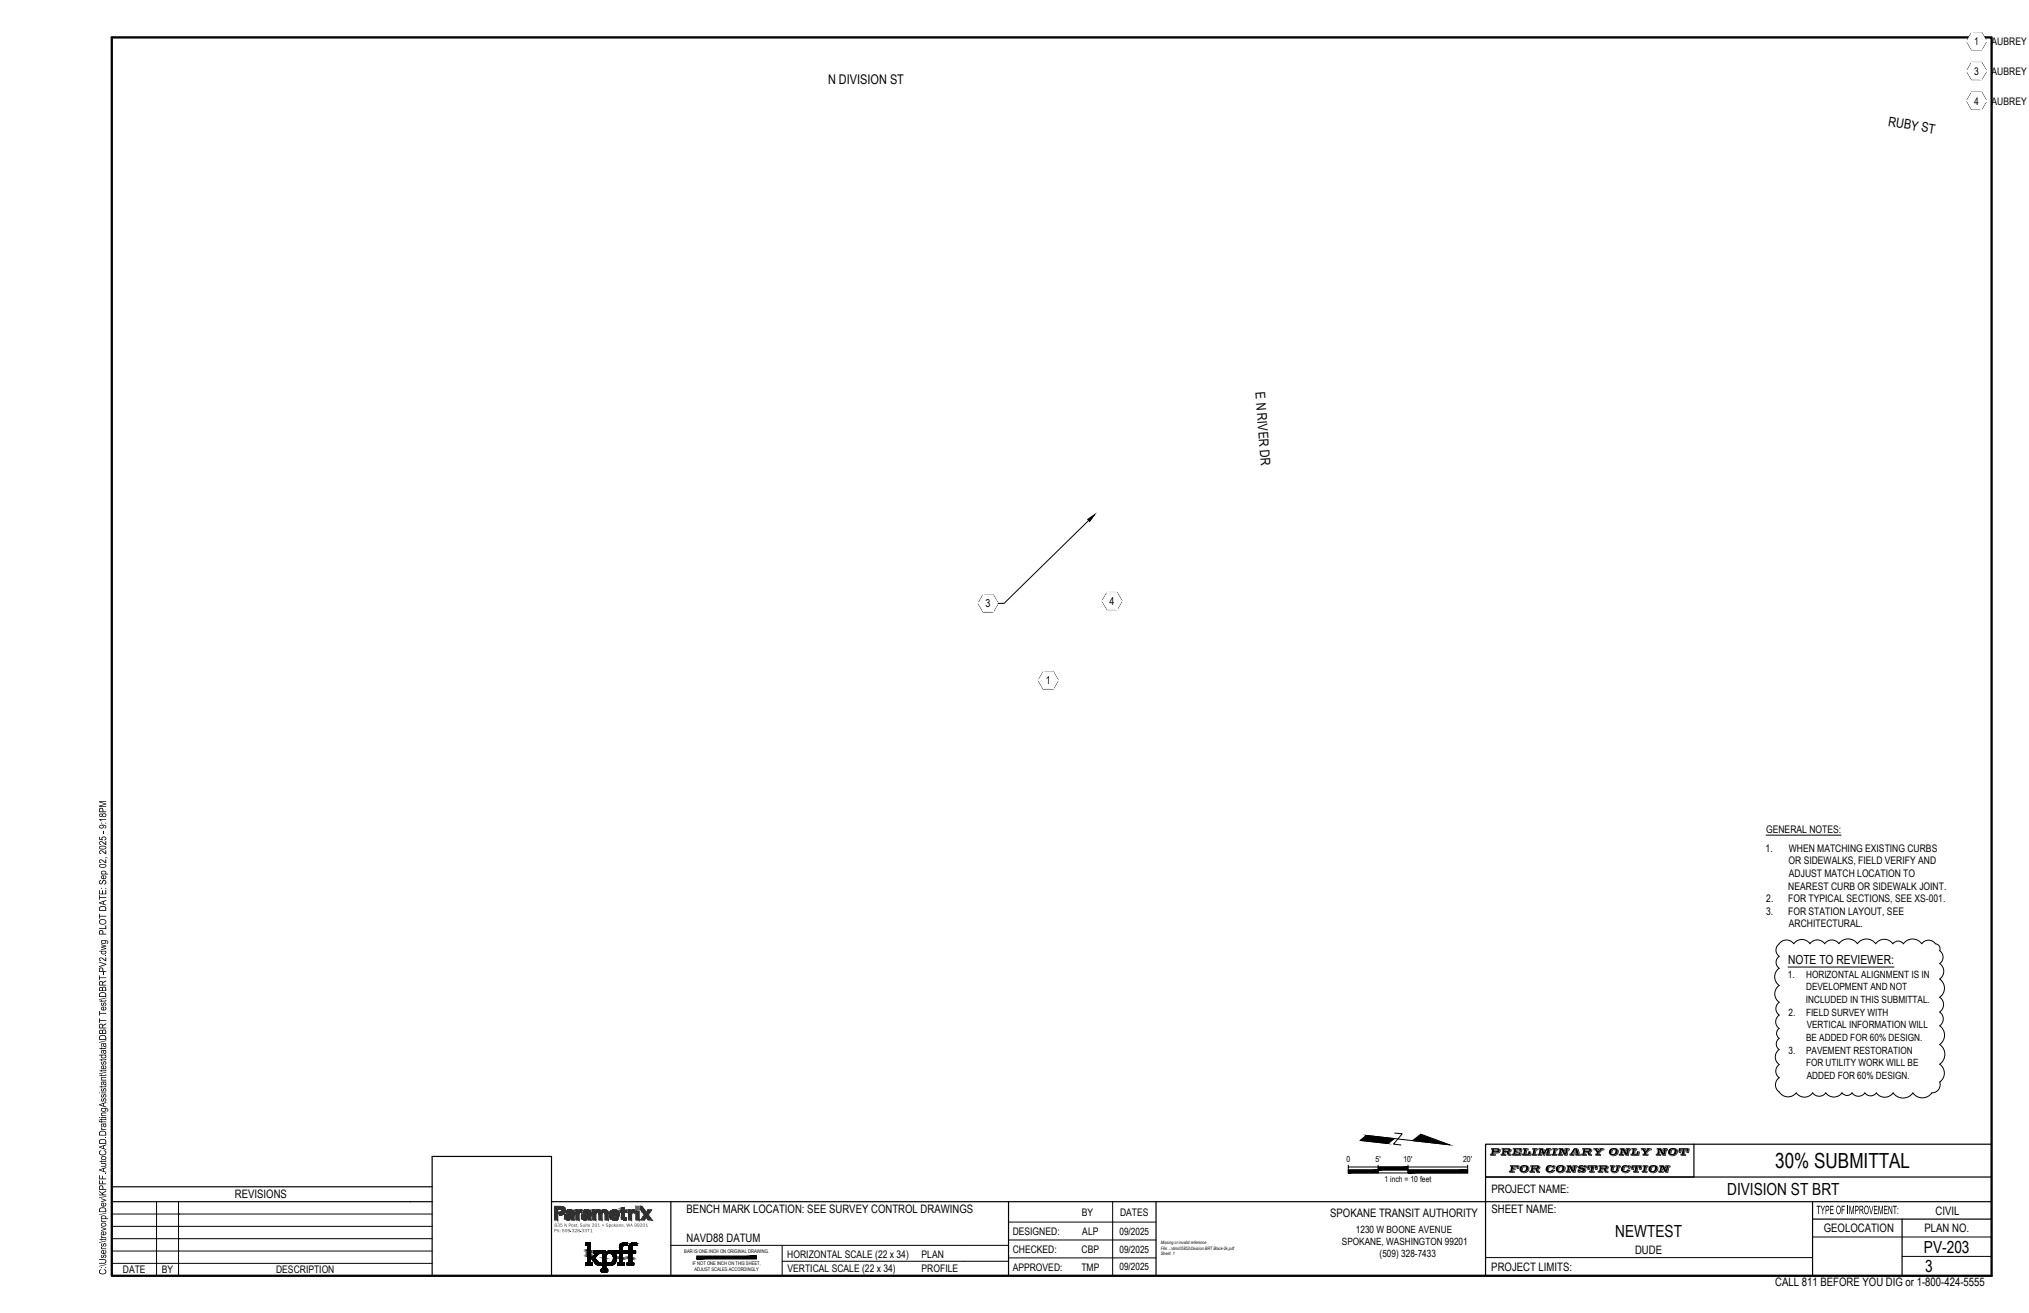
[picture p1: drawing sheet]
<svg xmlns="http://www.w3.org/2000/svg" width="864mm" height="559mm" viewBox="0 0 864 559" stroke-linecap="round" stroke-linejoin="round" font-family="sans-serif">
<defs><g id="words">
<text font-size="8.9" x="755.6" y="497.1">30% SUBMITTAL</text>
<g font-size="7.1">
<text x="735.1" y="508.7">DIVISION ST BRT</text>
<text x="687.5" y="526.4">NEWTEST</text>
<text x="818.9" y="533.1">PV-203</text>
<text x="819.4" y="541.4">3</text>
</g>
<g font-size="5.8">
<text x="634.1" y="491.5">PRELIMINARY ONLY NOT</text>
<text x="642.2" y="498.7">FOR CONSTRUCTION</text>
</g>
<g font-size="5.7">
<text x="352.4" y="35.9">N DIVISION ST</text>
<text x="803.5" y="53.6" transform="rotate(9 803.5 53.6)">RUBY ST</text>
<text x="534.4" y="166.9" transform="rotate(86 534.4 166.9)">E N RIVER DR</text>
</g>
<text font-size="5.6" x="773.2" y="516.7">TYPE OF IMPROVEMENT:</text>
<text font-size="5.3" x="761" y="410.4">NOTE TO REVIEWER:</text>
<g font-size="5">
<text x="634.8" y="507.8">PROJECT NAME:</text>
<text x="100" y="510">REVISIONS</text>
<text x="292.2" y="516.2">BENCH MARK LOCATION: SEE SURVEY CONTROL DRAWINGS</text>
<text x="566.2" y="518.1">SPOKANE TRANSIT AUTHORITY</text>
<text x="634.8" y="516.3">SHEET NAME:</text>
<text x="823.8" y="517">CIVIL</text>
<text x="776.3" y="524.4">GEOLOCATION</text>
<text x="819.1" y="524.4">PLAN NO.</text>
<text x="292.2" y="528.6">NAVD88 DATUM</text>
<text x="695.9" y="533.5">DUDE</text>
<text x="634.7" y="540.9">PROJECT LIMITS:</text>
<text x="755.6" y="547.2">CALL 811 BEFORE YOU DIG or 1-800-424-5555</text>
</g>
<text font-size="4.8" x="45.2" y="542.5" transform="rotate(-90 45.2 542.5)">C:\Users\trevorp\Dev\KPFF.AutoCAD.DraftingAssistant\testdata\DBRT Test\DBRT-PV2.dwg PLOT DATE: Sep 02, 2025 - 9:18PM</text>
<g font-size="4.7">
<text x="472.3" y="257.5">4</text>
<text x="419.5" y="258.5">3</text>
<text x="445.1" y="291.3">1</text>
</g>
<g font-size="4.4">
<text x="840.3" y="19.1">1</text>
<text x="847.7" y="19.1">AUBREY</text>
<text x="840.3" y="31.8">3</text>
<text x="847.7" y="31.8">AUBREY</text>
<text x="840.3" y="44.5">4</text>
<text x="847.7" y="44.5">AUBREY</text>
<text x="751.7" y="354.5">GENERAL NOTES:</text>
<text x="751.5" y="362.5">1.</text>
<text x="761.4" y="362.5">WHEN MATCHING EXISTING CURBS</text>
<text x="761.2" y="367.9">OR SIDEWALKS, FIELD VERIFY AND</text>
<text x="761.4" y="373.2">ADJUST MATCH LOCATION TO</text>
<text x="751.8" y="383.9">2.</text>
<text x="761.1" y="383.9">FOR TYPICAL SECTIONS, SEE XS-001.</text>
<text x="761.2" y="378.6">NEAREST CURB OR SIDEWALK JOINT.</text>
<text x="751.8" y="389.3">3.</text>
<text x="761.1" y="389.3">FOR STATION LAYOUT, SEE</text>
<text x="761.4" y="394.6">ARCHITECTURAL.</text>
<text x="460.4" y="517.4">BY</text>
<text x="476.8" y="517.4">DATES</text>
<text x="431" y="525.6">DESIGNED:</text>
<text x="460.7" y="525.5">ALP</text>
<text x="431" y="533.2">CHECKED:</text>
<text x="460.4" y="533.1">CBP</text>
<text x="335.1" y="535.4">HORIZONTAL SCALE (22 x 34)</text>
<text x="392.3" y="535.3">PLAN</text>
<text x="52.3" y="541.9">DATE</text>
<text x="68.9" y="541.9">BY</text>
<text x="117.5" y="541.9">DESCRIPTION</text>
<text x="335.2" y="541.4">VERTICAL SCALE (22 x 34)</text>
<text x="392.3" y="541.5">PROFILE</text>
<text x="431" y="540.9">APPROVED:</text>
<text x="460.3" y="540.7">TMP</text>
</g>
<g font-size="4.3">
<text x="761" y="416.1">1.</text>
<text x="768.7" y="416.1">HORIZONTAL ALIGNMENT IS IN</text>
<text x="768.7" y="421.4">DEVELOPMENT AND NOT</text>
<text x="768.6" y="426.8">INCLUDED IN THIS SUBMITTAL.</text>
<text x="761.3" y="432.2">2.</text>
<text x="768.7" y="432.2">FIELD SURVEY WITH</text>
<text x="769" y="437.6">VERTICAL INFORMATION WILL</text>
<text x="768.7" y="443">BE ADDED FOR 60% DESIGN.</text>
<text x="761.2" y="448.4">3.</text>
<text x="768.7" y="448.4">PAVEMENT RESTORATION</text>
<text x="768.7" y="453.8">FOR UTILITY WORK WILL BE</text>
<text x="769" y="459.1">ADDED FOR 60% DESIGN.</text>
<text x="476.5" y="525.4">09/2025</text>
<text x="577.1" y="524.6">1230 W BOONE AVENUE</text>
<text x="476.5" y="533.1">09/2025</text>
<text x="571.2" y="529.8">SPOKANE, WASHINGTON 99201</text>
<text x="587.2" y="534.9">(509) 328-7433</text>
<text x="476.5" y="540.7">09/2025</text>
</g>
<g font-size="3.5">
<text x="573.1" y="494.6">0</text>
<text x="585.5" y="494.6">5'</text>
<text x="597.4" y="494.6">10'</text>
<text x="622.8" y="494.6">20'</text>
<text x="589.3" y="503">1 inch = 10 feet</text>
</g>
<g font-size="2.3" fill="#323232">
<text x="235.8" y="524.4">Ph: 509.328.3371</text>
<text x="235.9" y="522.1">835 N Post, Suite 201 • Spokane, WA 99201</text>
</g>
<g font-size="2.1">
<text x="291.3" y="533.4">BAR IS ONE INCH ON ORIGINAL DRAWING.</text>
<text x="294.7" y="538.5">IF NOT ONE INCH ON THIS SHEET,</text>
<text x="295.6" y="541.1">ADJUST SCALES ACCORDINGLY</text>
</g>
<g font-size="2">
<text x="494.1" y="531.8">File: ..\dms05853\Division BRT Black-2k.pdf</text>
<text x="494.1" y="529.5">Missing or invalid reference</text>
<text x="494.1" y="534">Sheet: 1</text>
</g>
</g></defs>
<g fill="#fff" stroke="#fff" stroke-width=".43">
<path d="M531.7 157.6l11.8 49.8-3.8-50.3zM531.7 157.6l11.8 49.8-8.1 .6z"/>
<path d="M347.1 29.8v8.3l43.3-8.3zM347.1 38.1l43.3-8.3v8.3z"/>
<path d="M834.9 52.5l-.3 8.2 .3-2.4zM793.2 45.7l41.7 6.8-.3 8.2zM793.2 45.7l-1.3 8.1 42.7 6.9z"/>
<path d="M416.5 256.8l2 3.5h4.1zM416.5 256.8h8.2l-2.1 3.5zM418.5 253.2l-2 3.6h8.2zM418.5 253.2h4.1l2.1 3.6z"/>
<path d="M469.3 255.8l2 3.5h4.1zM469.3 255.8h8.1l-2 3.5zM471.3 252.3l-2 3.5h8.1zM471.3 252.3h4.1l2 3.5z"/>
<path d="M442.1 289.6l2 3.5h4.1zM442.1 289.6h8.2l-2.1 3.5zM444.1 286l-2 3.6h8.2zM444.1 286h4.1l2.1 3.6z"/>
<path d="M837.2 17.5l2.1 3.5h4.1zM837.2 17.5h8.2l-2 3.5zM839.3 14l-2.1 3.5h8.2zM839.3 14h4.1l2 3.5z"/>
<path d="M837.2 30.2l2.1 3.5h4.1zM837.2 30.2h8.2l-2 3.5zM839.3 26.7l-2.1 3.5h8.2zM839.3 26.7h4.1l2 3.5z"/>
<path d="M837.2 42.9l2.1 3.5h4.1zM837.2 42.9h8.2l-2 3.5zM839.3 39.4l-2.1 3.5h8.2zM839.3 39.4h4.1l2 3.5z"/>
</g>
<g fill="none" stroke="#000" stroke-width=".43">
<path d="M839.2 13.8h4.2l2.2 3.7-2.2 3.7h-4.2l-2.1-3.7zM839.3 14h4l2.1 3.5-2.1 3.5h-4l-2-3.5zM839.2 26.5h4.2l2.2 3.7-2.2 3.7h-4.2l-2.1-3.7zM839.2 39.2h4.2l2.2 3.7-2.2 3.7h-4.2l-2.1-3.7zM839.3 26.7h4l2.1 3.5-2.1 3.5h-4l-2-3.5zM839.3 39.4h4l2.1 3.5-2.1 3.5h-4l-2-3.5zM463.4 221.5l-36 35.3h-2.6M418.5 253.1h4.2l2.1 3.7-2.1 3.7h-4.2l-2.2-3.7zM418.5 253.3h4.1l2 3.5-2 3.5h-4.1l-1.9-3.5zM471.2 252.1h4.2l2.2 3.7-2.2 3.7h-4.2l-2.1-3.7zM471.3 252.3h4.1l2 3.5-2 3.5h-4.1l-2-3.5zM444 285.9h4.3l2.1 3.7-2.1 3.6h-4.3l-2.1-3.6z"/>
<path d="M444.2 286h4l2 3.6-2 3.4h-4l-2.1-3.4zM751.7 355.4h31.9M761 411.6h45.2M770.3 401.7a3.9 3.9 0 0 1 6.4 0M770.4 401.6a4.2 4.2 0 0 0-6.9 0 4.3 4.3 0 0 0-5.4-.8 4.3 4.3 0 0 0-1.8 5l1 1.2a3.1 3.1 0 0 0 0 5.1 4.4 4.4 0 0 0 0 7.3 4.4 4.4 0 0 0 0 7.2 3.3 3.3 0 0 0 0 5.4 3.5 3.5 0 0 0-.1 5.7 2.57 2.57 0 0 0 .1 4.2 2.92 2.92 0 0 0 0 4.8 3.9 3.9 0 0 0 0 6.3M776.6 401.6a3.7 3.7 0 0 1 6.1 0 4.8 4.8 0 0 1 7.9 0M790.5 401.7a4.8 4.8 0 0 1 7.8 0 4.4 4.4 0 0 1 7.3 0M823.7 401.7a2.14 2.14 0 0 1 1.9 2.9 3.3 3.3 0 0 1 0 5.5 4 4 0 0 1 0 6.6 4.7 4.7 0 0 1 0 7.7 3.8 3.8 0 0 1 0 6.3 3.6 3.6 0 0 1 0 5.9 4.8 4.8 0 0 1 0 7.9 5.1 5.1 0 0 1 0 8.4M823.8 401.6a3.5 3.5 0 0 0-5.9 .1 4.7 4.7 0 0 0-7.8 0 2.73 2.73 0 0 0-4.4 0M757.3 453a3.4 3.4 0 0 0 0 5.7 3.9 3.9 0 0 0 .4 6.5 4.4 4.4 0 0 0 6.8-.1 4.2 4.2 0 0 0 7 0 3.4 3.4 0 0 0 5.6 0 4.2 4.2 0 0 0 6.9 0 2.59 2.59 0 0 0 4.3 0 3.4 3.4 0 0 0 5.5 0M825.6 452.9a4.6 4.6 0 0 1 0 7.6 3.5 3.5 0 0 1-3.4 4.6 4.9 4.9 0 0 1-8 0M793.7 465.1a2.96 2.96 0 0 0 4.9 0 4.4 4.4 0 0 0 7.2 0 5.1 5.1 0 0 0 8.4 0"/>
<path d="M573.9 497.9h50.8M573.9 495.9v.8M586.6 495.9v3.3M593.4 484.6l-2.6 2.1-11.8-1.3 2.6-2.2 35.4 4M593.6 482.2l3.2 .4-3.7 4.3 3.2 .4M599.3 495.9v3.3M624.7 495.9v3.3h-50.8v-2.5h50.8M47.6 516.7h136.3M66.6 511.4v31.6M76 516.7h.1M76 511.4v31.6M473.6 511.4v31.6"/>
<path d="M47.6 537.7h136.3M47.6 532.4h136.3M47.6 521.9h136.3M47.6 527.2h136.3M76 527.2h.1M76 521.9h.1M249.3 529.1h2v8.3l.5 .1a.4 .4 0 0 1 .5 .2 .4 .4 0 0 1-.2 .5l-.6 .2a1.96 1.96 0 0 1-2.2-.3v-.1a.52 .52 0 0 1 .3-.5 .52 .52 0 0 1 .5 0v-7.4h-.2a.55 .55 0 0 1-.7-.3 .55 .55 0 0 1 .1-.7zM252.8 532.4h4.9v.7l1.3-.6 4-.1a.72 .72 0 0 0 .8-.3 .72 .72 0 0 0-.1-.9l.1-1.1 .7-.8 1-.3 1.5 .1v.9h-1.6l-.4 .5-.1 .7a.82 .82 0 0 0 0 1.1 .82 .82 0 0 0 1.1 .1h.9a.66 .66 0 0 0 .9-.1 .66 .66 0 0 0-.1-.9l.1-1.2 .7-.9 1-.3 1.5 .1v.9l-1.1-.1-.8 .3-.2 1.6a.73 .73 0 0 0 .4 .8 .73 .73 0 0 0 .8-.2h.4v.5a.79 .79 0 0 1-.5 .7 .79 .79 0 0 1-.8-.2h-.3v4.1h.8v.9h-2.2a.6 .6 0 0 1-.6-.3 .6 .6 0 0 1 0-.6l.8-.1v-4h-2.8v4.1l.8 .1a.54 .54 0 0 1-.1 .7 .54 .54 0 0 1-.6 .1h-2.1v-.4a.52 .52 0 0 1 .2-.5 .52 .52 0 0 1 .6 0v-4.1h-2l.6 1.7-.1 1.4-.5 1-1.6 1h-1.3l-1-.6v.6a1.35 1.35 0 0 0 .3 1.7h.5v1h-2.1a.53 .53 0 0 1-.7-.1 .53 .53 0 0 1 0-.7l.8-.2v-6.8h-1.1a1.16 1.16 0 0 0-1.4 .9l-.3 .4a.84 .84 0 0 0-.7 .8 .84 .84 0 0 0 .7 .8l1.1 1.2h.9v1h-1l-.8-.4-2.2-2.6 1.9-2.1h-.9zM258 533.9a2.01 2.01 0 0 1 2.7 0 2.01 2.01 0 0 1 .2 2.7 1.63 1.63 0 0 1-2 1.1 1.63 1.63 0 0 1-1.1-2zM285.5 530h143.8M332.9 536.8h96.4M332.9 530v13"/>
<path d="M429.3 520.1h62.7M429.3 527.7h62.7M429.3 535.3h62.7M632.3 535.2h139.2M771.5 526.5h76.2M809.6 534.7h38.1"/>
</g>
<path d="M839.3 14h4.1M839.3 26.7h4.1M839.3 39.4h4.1M418.5 253.2h4.1M471.3 252.3h4.1M444.1 286h4.1" fill="none" stroke="#fff" stroke-width=".43"/>
<g fill="#000" stroke="#000" stroke-width=".43">
<path d="M463 221.1l2.9-2.1-2.1 2.9zM601.3 485.4l3.4-2.7 12.3 4.5zM253.2 534h1.2zM255.6 537.6h.2zM258.1 532.8h12.4zM258.3 532.7h12.2zM258.4 532.6h12.1zM258.6 532.6h11.9zM258.8 532.6h11.7zM258.9 532.5h11.6zM259 532.5h11.5zM259.2 532.5h11.3z"/>
<path d="M259.6 533.4h10.9zM260.7 534h1.3zM261.8 533.4h8.7zM261.9 533.4h8.6zM262.1 533.4h8.4zM262.3 533.4h8.2zM263.2 533.4h7.3zM263.4 533.4h7.1zM263.5 533.4h7zM263.8 530.2h1.3zM264.5 529.3h2.5zM264.7 529.2h2.3z"/>
<path d="M265 537.5h.7zM265.2 537.5h.5zM265.4 537.5h.3zM265.7 529h.3zM266.6 529.9h.4zM267 537.5h2.5zM268.1 529.6h2.9zM268.8 529.2h2.2zM269.3 529h1.3zM269.5 529h.7zM269.7 529h.4z"/>
<path d="M573.9 497.9v1.3l12.7-1.3zM573.9 499.2l12.7-1.3v1.3z"/>
<path d="M586.6 496.7v1.2l12.7-1.2zM586.6 497.9l12.7-1.2v1.2z"/>
<path d="M581.6 483.2l11.8 1.4-2.6 2.1zM579 485.4l11.8 1.3-9.2-3.5z"/>
<path d="M599.3 497.9v1.3l25.4-1.3zM599.3 499.2l25.4-1.3v1.3z"/>
<path d="M249.3 537.5h2.8zM249.3 537.5h2.8zM249.3 537.5h2.8zM249.3 537.5h2.8zM249.3 537.5h2.8zM249.3 537.5h2.8zM249.3 537.5h2.8zM249.3 537.5h2.8zM249.3 537.5h2.8zM249.3 537.5h2.8zM249.3 537.5h2.8zM249.3 537.5h2.8z"/>
<path d="M249.5 529.1h1.8zM249.5 529.1h1.8zM249.5 529.1h1.8zM249.5 529.1h1.8zM249.3 529.1h2zM249.3 529.1h2zM249.3 529.1h2zM249.3 529.1h2zM249.3 529.1h2zM249.3 529.1h2zM249.3 529.1h2zM249.3 529.1h2zM249.3 529.1h2zM249.3 529.1h2zM249.3 529.1h2zM249.3 529.1h2z"/>
<path d="M250.1 530.1h1.2zM250.1 530.1h1.2zM250.1 530.1h1.2zM250.1 530.1h1.2z"/>
<path d="M249.3 529.1l2 .1zM249.3 529.1l2 .1zM249.3 529.2h2zM249.3 529.2h2zM249.3 529.2h2zM249.3 529.2h2z"/>
<path d="M249.3 529.2h2zM249.3 529.2h2z"/>
<path d="M249.3 529.2l2 .1zM249.3 529.2l2 .1zM249.3 529.3h2zM249.3 529.3h2z"/>
<path d="M249.3 529.3h2zM249.3 529.3h2zM249.3 529.3h2zM249.3 529.3h2z"/>
<path d="M249.3 529.3l2 .1zM249.3 529.3l2 .1zM249.3 529.4h2zM249.3 529.4h2z"/>
<path d="M249.3 529.4h2zM249.3 529.4h2zM249.3 529.4h2zM249.3 529.4h2z"/>
<path d="M249.3 529.4l2 .1zM249.3 529.4l2 .1zM249.3 529.5h2zM249.3 529.5h2z"/>
<path d="M249.3 529.5l2 .1zM249.3 529.5l2 .1z"/>
<path d="M249.3 529.6l2 .1zM249.3 529.6l2 .1zM249.3 529.7h2zM249.3 529.7h2z"/>
<path d="M249.3 529.7l2 .1zM249.3 529.7l2 .1z"/>
<path d="M249.3 529.8h2zM249.3 529.8h2z"/>
<path d="M249.3 529.8h2zM249.3 529.8h2z"/>
<path d="M249.3 529.8l2 .1zM249.3 529.8l2 .1z"/>
<path d="M249.3 529.9h2zM249.3 529.9h2z"/>
<path d="M249.3 529.9l2 .1zM249.3 529.9l2 .1z"/>
<path d="M249.3 530h2zM249.3 530h2zM249.3 530h2zM249.3 530h2zM249.3 530h2zM249.3 530h2z"/>
<path d="M249.3 530l2 .1zM249.3 530l2 .1zM249.3 530.1h2zM249.3 530.1h2zM249.3 530.1h2zM249.3 530.1h2zM249.3 530.1h2zM249.3 530.1h2z"/>
<path d="M250.1 530.1h1.2zM250.1 530.1h1.2zM250.1 530.1h1.2zM250.1 530.1h1.2z"/>
<path d="M250.1 530.1h1.2zM250.1 530.1h1.2zM250.1 530.1h1.2zM250.1 530.1h1.2z"/>
<path d="M250.1 530.1l1.2 .1zM250.1 530.1l1.2 .1z"/>
<path d="M250.1 530.2l1.2 .1zM250.1 530.2l1.2 .1zM250.1 530.3h1.2zM250.1 530.3h1.2z"/>
<path d="M250.1 530.3h1.2zM250.1 530.3h1.2z"/>
<path d="M250.1 530.3l1.2 .1zM250.1 530.3l1.2 .1z"/>
<path d="M250.1 530.4h1.2zM250.1 530.4h1.2z"/>
<path d="M250.1 530.4h1.2zM250.1 530.4h1.2z"/>
<path d="M250.1 530.4l1.2 .1zM250.1 530.4l1.2 .1z"/>
<path d="M250.1 530.5l1.2 .1zM250.1 530.5l1.2 .1z"/>
<path d="M250.1 530.6h1.2zM250.1 530.6h1.2z"/>
<path d="M250.1 530.6l1.2 .1zM250.1 530.6l1.2 .1zM250.1 530.7h1.2zM250.1 530.7h1.2z"/>
<path d="M250.1 530.7l1.2 .1zM250.1 530.7l1.2 .1z"/>
<path d="M250.1 530.8l1.2 .1zM250.1 530.8l1.2 .1z"/>
<path d="M250.1 530.9h1.2zM250.1 530.9h1.2z"/>
<path d="M250.1 530.9l1.2 .1zM250.1 530.9l1.2 .1z"/>
<path d="M250.1 531h1.2zM250.1 531h1.2z"/>
<path d="M250.1 531l1.2 .2zM250.1 531l1.2 .2zM250.1 531.2h1.2zM250.1 531.2h1.2z"/>
<path d="M250.1 531.2h1.2zM250.1 531.2h1.2z"/>
<path d="M250.1 531.2l1.2 .1zM250.1 531.2l1.2 .1z"/>
<path d="M250.1 531.3l1.2 .1zM250.1 531.3l1.2 .1z"/>
<path d="M250.1 531.4l1.2 .1zM250.1 531.4l1.2 .1zM250.1 531.5h1.2zM250.1 531.5h1.2z"/>
<path d="M250.1 531.5l1.2 .2zM250.1 531.5l1.2 .2z"/>
<path d="M250.1 531.7l1.2 .1zM250.1 531.7l1.2 .1z"/>
<path d="M250.1 531.8h1.2zM250.1 531.8h1.2z"/>
<path d="M250.1 531.8l1.2 .1zM250.1 531.8l1.2 .1z"/>
<path d="M250.1 531.9l1.2 .3v-.3zM250.1 531.9l1.2 .3h-1.2z"/>
<path d="M250.1 532.2h1.2zM250.1 532.2h1.2z"/>
<path d="M250.1 532.2l1.2 .3v-.3zM250.1 532.2l1.2 .3h-1.2zM250.1 532.5h1.2zM250.1 532.5h1.2z"/>
<path d="M250.1 532.5l1.2 .3v-.3zM250.1 532.5l1.2 .3h-1.2z"/>
<path d="M250.1 532.8l1.2 .1zM250.1 532.8l1.2 .1z"/>
<path d="M250.1 532.9l1.2 .2v-.2zM250.1 532.9l1.2 .2h-1.2z"/>
<path d="M250.1 533.1l1.2 .5v-.5zM250.1 533.1l1.2 .5h-1.2z"/>
<path d="M250.1 533.6l1.2 .4v-.4zM250.1 533.6l1.2 .4h-1.2z"/>
<path d="M250.1 534l1.2 .3v-.3zM250.1 534l1.2 .3h-1.2z"/>
<path d="M250.1 534.3l1.2 .2zM250.1 534.3l1.2 .2z"/>
<path d="M250.1 534.5l1.2 .2v-.2zM250.1 534.5l1.2 .2h-1.2z"/>
<path d="M250.1 534.7l1.2 .1zM250.1 534.7l1.2 .1z"/>
<path d="M250.1 534.8l1.2 .3v-.3zM250.1 534.8l1.2 .3h-1.2z"/>
<path d="M250.1 535.1h1.2zM250.1 535.1h1.2z"/>
<path d="M250.1 535.1l1.2 .1zM250.1 535.1l1.2 .1z"/>
<path d="M250.1 535.2l1.2 .2zM250.1 535.2l1.2 .2zM250.1 535.4h1.2zM250.1 535.4h1.2z"/>
<path d="M250.1 535.4l1.2 .1zM250.1 535.4l1.2 .1z"/>
<path d="M250.1 535.5l1.2 .2zM250.1 535.5l1.2 .2zM250.1 535.7h1.2zM250.1 535.7h1.2z"/>
<path d="M250.1 535.7l1.2 .1zM250.1 535.7l1.2 .1z"/>
<path d="M250.1 535.8l1.2 .1zM250.1 535.8l1.2 .1z"/>
<path d="M250.1 535.9h1.2zM250.1 535.9h1.2z"/>
<path d="M250.1 535.9l1.2 .1zM250.1 535.9l1.2 .1z"/>
<path d="M250.1 536l1.2 .1zM250.1 536l1.2 .1z"/>
<path d="M250.1 536.1h1.2zM250.1 536.1h1.2z"/>
<path d="M250.1 536.1l1.2 .1zM250.1 536.1l1.2 .1z"/>
<path d="M250.1 536.2l1.2 .1zM250.1 536.2l1.2 .1z"/>
<path d="M250.1 536.3h1.2zM250.1 536.3h1.2z"/>
<path d="M250.1 536.3l1.2 .1zM250.1 536.3l1.2 .1z"/>
<path d="M250.1 536.4h1.2zM250.1 536.4h1.2z"/>
<path d="M250.1 536.4l1.2 .1zM250.1 536.4l1.2 .1z"/>
<path d="M250.1 536.5l1.2 .1zM250.1 536.5l1.2 .1z"/>
<path d="M250.1 536.6h1.2zM250.1 536.6h1.2z"/>
<path d="M250.1 536.6l1.2 .1zM250.1 536.6l1.2 .1z"/>
<path d="M250.1 536.7h1.2zM250.1 536.7h1.2zM250.1 536.7h1.2zM250.1 536.7h1.2z"/>
<path d="M250.1 536.7l1.2 .1zM250.1 536.7l1.2 .1z"/>
<path d="M250.1 536.8l1.2 .1zM250.1 536.8l1.2 .1z"/>
<path d="M250.1 536.9l1.2 .1zM250.1 536.9l1.2 .1zM250.1 537h1.2zM250.1 537h1.2z"/>
<path d="M250.1 537h1.2zM250.1 537h1.2zM250.1 537h1.2zM250.1 537h1.2z"/>
<path d="M250.1 537l1.2 .1zM250.1 537l1.2 .1zM250.1 537.1h1.2zM250.1 537.1h1.2z"/>
<path d="M250.1 537.1l1.2 .1zM250.1 537.1l1.2 .1z"/>
<path d="M250.1 537.2h1.2zM250.1 537.2h1.2z"/>
<path d="M250.1 537.2l1.2 .1zM250.1 537.2l1.2 .1zM250.1 537.3h1.2zM250.1 537.3h1.2z"/>
<path d="M250.1 537.3h1.2zM250.1 537.3h1.2zM250.1 537.3h1.2zM250.1 537.3h1.2z"/>
<path d="M250.1 537.3h1.2zM250.1 537.3h1.2z"/>
<path d="M250.1 537.3l1.2 .1zM250.1 537.3l1.2 .1zM250.1 537.4h1.2zM250.1 537.4h1.2zM250.1 537.4h1.2zM250.1 537.4h1.2z"/>
<path d="M250.1 537.4h1.2zM250.1 537.4h1.2zM250.1 537.4h1.2zM250.1 537.4h1.2zM250.1 537.4h1.2zM250.1 537.4h1.2z"/>
<path d="M250.1 537.4l1.2 .1zM250.1 537.4l1.2 .1zM250.1 537.5h1.2zM250.1 537.5h1.2zM250.1 537.5h1.2zM250.1 537.5h1.2zM250.1 537.5h1.2zM250.1 537.5h1.2z"/>
<path d="M249.6 537.5h1.9zM249.6 537.5h1.9z"/>
<path d="M249.6 537.5h2.1zM249.6 537.5h2.1z"/>
<path d="M251.8 535.5h1.3zM251.8 535.5h1.3z"/>
<path d="M251.8 535.5h1.4zM251.8 535.5h1.4zM251.8 535.5h1.4z"/>
<path d="M251.8 535.3h1.3zM251.8 535.3h1.3z"/>
<path d="M251.8 535.6h1.4zM251.8 535.6h1.4z"/>
<path d="M251.9 535.6h1.3zM251.9 535.6h1.3z"/>
<path d="M249.6 537.5h2.5zM249.6 537.5h2.5z"/>
<path d="M249.6 537.5h2.5zM249.6 537.5h2.5zM249.6 537.5h2.5zM249.6 537.5h2.5zM249.6 537.5h2.5zM249.6 537.5h2.5zM249.6 537.5h2.5zM249.6 537.5h2.5zM249.6 537.5h2.5zM249.6 537.5h2.5z"/>
<path d="M249.3 537.5h2.8zM249.3 537.5h2.8zM249.3 537.5h2.8zM249.3 537.5h2.8zM249.3 537.5h2.8zM249.3 537.5h2.8zM249.3 537.5h2.8zM249.3 537.5h2.8zM249.3 537.5h2.8zM249.3 537.5h2.8z"/>
<path d="M249.3 537.5h2.8zM249.3 537.5h2.8z"/>
<path d="M249.3 537.5l2.8 .1zM249.3 537.5l2.8 .1zM249.3 537.6h2.8zM249.3 537.6h2.8z"/>
<path d="M249.3 537.6h2.8zM249.3 537.6h2.8z"/>
<path d="M249.3 537.6l2.8 .1zM249.3 537.6l2.8 .1z"/>
<path d="M249.3 537.7h2.8zM249.3 537.7h2.8z"/>
<path d="M249.3 537.7l2.8 .1zM249.3 537.7l2.8 .1z"/>
<path d="M249.3 537.8h2.8zM249.3 537.8h2.8z"/>
<path d="M249.3 537.8h2.8zM249.3 537.8h2.8z"/>
<path d="M249.3 537.8l2.8 .1zM249.3 537.8l2.8 .1z"/>
<path d="M249.3 537.9l2.8 .1zM249.3 537.9l2.8 .1z"/>
<path d="M249.3 538l2.8 .1zM249.3 538l2.8 .1z"/>
<path d="M249.3 538.1h2.8zM249.3 538.1h2.8z"/>
<path d="M249.3 538.1h2.8zM249.3 538.1h2.8zM249.3 538.1h2.8zM249.3 538.1h2.8z"/>
<path d="M249.3 538.1l2.8 .1zM249.3 538.1l2.8 .1z"/>
<path d="M249.3 538.2h2.8zM249.3 538.2h2.8z"/>
<path d="M249.3 538.2l2.8 .1zM249.3 538.2l2.8 .1z"/>
<path d="M249.3 538.3h2.8zM249.3 538.3h2.8zM249.3 538.3h2.8zM249.3 538.3h2.8z"/>
<path d="M249.3 538.3l2.8 .1zM249.3 538.3l2.8 .1zM249.3 538.4h2.8zM249.3 538.4h2.8zM249.3 538.4h2.8zM249.3 538.4h2.8zM249.3 538.4h2.8zM249.3 538.4h2.8z"/>
<path d="M249.3 538.4h2.8zM249.3 538.4h2.8zM249.3 538.4h2.8zM249.3 538.4h2.8zM249.3 538.4h2.8zM249.3 538.4h2.8zM249.3 538.4h2.8zM249.3 538.4h2.8zM249.3 538.4h2.8zM249.3 538.4h2.8zM249.3 538.4h2.8zM249.3 538.4h2.8zM249.3 538.4h2.8zM249.3 538.4h2.8zM249.3 538.4h2.8zM249.3 538.4h2.8zM249.3 538.4h2.8zM249.3 538.4h2.8z"/>
<path d="M252.6 536.6h1.4zM252.6 536.6h1.4z"/>
<path d="M252.6 536.6h1.4zM252.6 536.6h1.4zM252.6 536.6h1.4zM252.6 536.6h1.4z"/>
<path d="M252.7 536.7h1.4zM252.7 536.7h1.4zM252.7 536.7h1.4zM252.7 536.7h1.4zM252.7 536.7h1.4zM252.7 536.7h1.4zM252.7 536.7h1.4zM252.7 536.7h1.4z"/>
<path d="M252.8 532.4h4.9zM252.8 532.4h4.9z"/>
<path d="M252.8 532.4h4.9zM252.8 532.4h4.9z"/>
<path d="M252.8 532.4h4.9zM252.8 532.4h4.9z"/>
<path d="M252.8 532.5h4.9zM252.8 532.5h4.9z"/>
<path d="M252.8 532.5h4.9zM252.8 532.5h4.9z"/>
<path d="M252.8 533.1h4.9zM252.8 533.1h4.9z"/>
<path d="M252.8 533.4h6.3zM252.8 533.4h6.3z"/>
<path d="M252.8 533.4h6.2zM252.8 533.4h6.2z"/>
<path d="M253 533.4h6zM253 533.4h6z"/>
<path d="M253 533.4h6zM253 533.4h6zM253 533.4h6zM253 533.4h6z"/>
<path d="M253 533.4h2.9zM253 533.4h2.9z"/>
<path d="M253 533.4h2.9zM253 533.4h2.9zM253 533.4h2.9zM253 533.4h2.9zM253 533.4h2.9zM253 533.4h2.9z"/>
<path d="M253 533.4h2.9zM253 533.4h2.9z"/>
<path d="M251.8 535.4h1.3zM251.8 535.4h1.3zM251.8 535.4h1.3zM251.8 535.4h1.3zM251.8 535.4h1.3zM251.8 535.4h1.3zM251.8 535.4h1.3zM251.8 535.4h1.3zM251.8 535.4h1.3zM251.8 535.4h1.3zM251.8 535.4h1.3zM251.8 535.4h1.3z"/>
<path d="M251.8 535.4h1.3zM251.8 535.4h1.3zM251.8 535.4h1.3zM251.8 535.4h1.3zM251.8 535.4h1.3zM251.8 535.4h1.3zM251.8 535.4h1.3zM251.8 535.4h1.3zM251.8 535.4h1.3zM251.8 535.4h1.3z"/>
<path d="M251.8 535.4l1.3 .1zM251.8 535.4l1.3 .1zM251.8 535.5h1.3zM251.8 535.5h1.3zM251.8 535.5h1.3zM251.8 535.5h1.3zM251.8 535.5h1.3zM251.8 535.5h1.3z"/>
<path d="M251.8 535.3h1.3zM251.8 535.3h1.3z"/>
<path d="M251.8 535.3h1.3zM251.8 535.3l1.3 .1z"/>
<path d="M251.8 535.5h1.4zM251.8 535.5h1.4zM251.8 535.5h1.4z"/>
<path d="M251.9 535.3h1.3zM251.8 535.3h1.4z"/>
<path d="M251.8 535.3h1.4zM251.8 535.3h1.3z"/>
<path d="M251.8 535.5l1.4 .1zM251.8 535.5l1.4 .1zM251.8 535.6h1.4zM251.8 535.6h1.4z"/>
<path d="M251.9 535.2h1.3zM251.9 535.2h1.3z"/>
<path d="M251.9 535.2l1.3 .1zM251.9 535.2l1.3 .1z"/>
<path d="M251.9 535.3h1.3zM251.9 535.3h1.3z"/>
<path d="M251.8 535.6h1.4zM251.8 535.6h1.4z"/>
<path d="M251.8 535.6h1.4zM251.8 535.6h1.4z"/>
<path d="M253.2 537.3h1.5zM253.2 537.3h1.5z"/>
<path d="M253.2 537.3h1.5zM253.2 537.3h1.5zM253.2 537.3h1.5zM253.2 537.3h1.5zM253.2 537.3h1.5zM253.2 537.3h1.5zM253.2 537.3h1.5zM253.2 537.3h1.5z"/>
<path d="M251.9 535.6l1.4 .1zM251.9 535.6l1.4 .1z"/>
<path d="M252 535.2h1.3zM252 535.2h1.3z"/>
<path d="M252 535.2h1.3zM252 535.2h1.2z"/>
<path d="M251.9 535.7h1.4zM251.9 535.7h1.4z"/>
<path d="M252.1 535.1h1.2zM252.1 535.1h1.2z"/>
<path d="M252.1 535.1h1.2zM252.1 535.1l1.2 .1z"/>
<path d="M251.9 535.7l1.4 .1zM251.9 535.7l1.4 .1z"/>
<path d="M252 535.8h1.4zM252 535.8h1.4z"/>
<path d="M252.1 535.1h1.3zM252.1 535.1h1.3z"/>
<path d="M252.1 535.1h1.3zM252.1 535.1h1.2z"/>
<path d="M253.4 533.7h1.3zM253.4 533.7h1.3z"/>
<path d="M252 535.8h1.4zM252 535.8h1.4z"/>
<path d="M252 535.8l1.4 .1zM252 535.8l1.4 .1z"/>
<path d="M253.4 537.6h1.8zM253.4 537.6h1.8z"/>
<path d="M252.2 535h1.2zM252.1 535.1h1.3z"/>
<path d="M252.1 535.9h1.4zM252.1 535.9h1.4z"/>
<path d="M252.2 535h1.3zM252.2 535h1.2z"/>
<path d="M252.1 535.9h1.4zM252.1 535.9h1.4z"/>
<path d="M252.1 535.9l1.4 .1zM252.1 535.9l1.4 .1z"/>
<path d="M253.5 533.6h1.3zM253.5 533.6h1.3z"/>
<path d="M252.3 534.9h1.2zM252.3 534.9h1.2z"/>
<path d="M252.2 534.9h1.3zM252.2 534.9l1.3 .1z"/>
<path d="M252.2 536l1.5 .2zM252.2 536l1.5 .2z"/>
<path d="M253.6 533.5h1.2zM253.6 533.5h1.2z"/>
<path d="M252.3 534.8h1.3zM252.3 534.8l1.2 .1z"/>
<path d="M253.6 533.5h1.3zM253.6 533.5h1.3z"/>
<path d="M252.3 534.8h1.3zM252.3 534.8h1.3z"/>
<path d="M253.7 533.4h1.2zM253.7 533.4h1.2zM253.7 533.4h1.2zM253.7 533.4h1.2z"/>
<path d="M252.3 536.2h1.4zM252.3 536.2h1.4z"/>
<path d="M252.3 536.2h1.4zM252.3 536.2h1.4z"/>
<path d="M253.7 533.4h1.3zM253.7 533.4h1.3z"/>
<path d="M253.7 533.4h1.3zM253.7 533.4h1.3z"/>
<path d="M253.7 533.4h1.3zM253.7 533.4h1.3zM253.7 533.4h1.3zM253.7 533.4h1.3z"/>
<path d="M252.5 534.7h1.2zM252.5 534.7h1.3z"/>
<path d="M252.5 534.7h1.2zM252.3 534.8h1.3z"/>
<path d="M252.3 536.2l1.5 .1zM252.3 536.2l1.5 .1z"/>
<path d="M252.4 536.3l1.4 .1zM252.4 536.3l1.4 .1z"/>
<path d="M252.4 536.4h1.5zM252.4 536.4h1.5z"/>
<path d="M252.5 536.4l1.4 .1zM252.5 536.4l1.4 .1z"/>
<path d="M252.6 534.5h1.3zM252.6 534.5h1.4z"/>
<path d="M252.6 534.5h1.3zM252.6 534.5l1.2 .2h-1.3z"/>
<path d="M252.6 536.5h1.4zM252.6 536.5h1.4z"/>
<path d="M252.6 536.5l1.4 .1zM252.6 536.5l1.4 .1z"/>
<path d="M254 538.1h1.8zM254 538.1h1.8z"/>
<path d="M252.6 536.6h1.4zM252.6 536.6h1.4z"/>
<path d="M252.6 536.6l1.5 .1zM252.6 536.6l1.5 .1z"/>
<path d="M252.8 534.3h1.3zM252.8 534.3l1.2 .2h-1.4z"/>
<path d="M252.7 536.7l1.5 .1zM252.7 536.7l1.5 .1zM252.8 536.8h1.4zM252.8 536.8h1.4z"/>
<path d="M252.8 536.8h1.4zM252.8 536.8h1.4z"/>
<path d="M254.2 538.3h1.6zM254.2 538.3h1.6z"/>
<path d="M252.8 536.8l1.5 .1zM252.8 536.8l1.5 .1z"/>
<path d="M253 534.2h1.3zM253 534.2l1.1 .1h-1.3z"/>
<path d="M254.3 538.3h1.5zM254.3 538.3h1.5z"/>
<path d="M252.9 536.9h1.4zM252.9 536.9h1.4z"/>
<path d="M252.9 536.9l1.4 .1zM252.9 536.9l1.4 .1z"/>
<path d="M252.9 537h1.5zM252.9 537h1.5z"/>
<path d="M252.9 537h1.5zM252.9 537h1.5z"/>
<path d="M253 537l1.4 .1zM253 537l1.4 .1z"/>
<path d="M253.1 534h1.3zM253.1 534l1.2 .2zM253 534.2h1.3zM253 534.2h1.3z"/>
<path d="M253 537.1h1.5zM253 537.1h1.5z"/>
<path d="M253.2 533.9h1.3zM253.2 533.9h1.3z"/>
<path d="M253.2 533.9h1.3zM253.2 533.9l1.2 .1zM253.1 534h1.3z"/>
<path d="M253 537.1h1.5zM253 537.1h1.5z"/>
<path d="M253.1 537.1l1.5 .1zM253.1 537.1l1.5 .1z"/>
<path d="M253.3 533.8h1.3zM253.3 533.8l1.2 .1z"/>
<path d="M253.1 537.2h1.5zM253.1 537.2h1.5z"/>
<path d="M254.6 538.4h1.2zM254.6 538.4h1.2zM254.6 538.4h1.2z"/>
<path d="M253.1 537.2h1.5zM253.1 537.2h1.5z"/>
<path d="M253.1 537.2l1.5 .1zM253.1 537.2l1.5 .1z"/>
<path d="M253.2 537.3h1.4zM253.2 537.3h1.4z"/>
<path d="M254.6 538.4h1.2zM254.6 538.4h1.2z"/>
<path d="M253.4 533.7l1.2 .1zM253.4 533.7l1.2 .1z"/>
<path d="M253.3 533.8h1.3zM253.3 533.8h1.3zM253.3 533.8h1.3zM253.3 533.8h1.3z"/>
<path d="M253.2 537.3h1.5zM253.2 537.3h1.5z"/>
<path d="M253.4 533.7h1.3zM253.4 533.7h1.2z"/>
<path d="M253.2 537.3h1.5zM253.2 537.3h1.5z"/>
<path d="M254.7 538.5h1zM254.7 538.5h1z"/>
<path d="M253.2 537.3l1.6 .1zM253.2 537.3l1.6 .1z"/>
<path d="M253.5 533.6l1.3 .1zM253.5 533.6l1.3 .1z"/>
<path d="M253.4 533.7h1.4zM253.4 533.7h1.3z"/>
<path d="M253.2 537.4h1.6zM253.2 537.4h1.6z"/>
<path d="M253.5 533.6h1.3zM253.5 533.6h1.3z"/>
<path d="M253.6 533.5h1.2zM253.6 533.5l1.2 .1z"/>
<path d="M253.6 533.5h1.3zM253.6 533.5h1.2z"/>
<path d="M253.3 537.4h1.6zM253.3 537.4h1.6z"/>
<path d="M253.3 537.4l1.7 .1zM253.3 537.4l1.7 .1z"/>
<path d="M253.7 533.4h1.2zM253.7 533.4h1.3z"/>
<path d="M253.7 533.4h1.2zM253.7 533.4l1.2 .1z"/>
<path d="M253.7 533.4h1.3zM253.7 533.4h1.3z"/>
<path d="M253.3 537.5h1.7zM253.3 537.5h1.7z"/>
<path d="M253.4 537.5h1.7zM253.4 537.5h1.7z"/>
<path d="M253.4 537.5h1.7zM253.4 537.5h1.7z"/>
<path d="M253.4 537.5l1.8 .1zM253.4 537.5l1.8 .1z"/>
<path d="M253.4 537.6h1.9zM253.4 537.6h1.9z"/>
<path d="M253.4 537.6h1.9zM253.4 537.6h1.9z"/>
<path d="M255 538.5h.4zM255 538.5h.4zM255 538.5h.4zM255 538.5h.4z"/>
<path d="M255 538.5h.4zM255 538.5h.3z"/>
<path d="M253.4 537.6h2zM253.4 537.6h2z"/>
<path d="M255 538.5h.4zM255 538.5h.4z"/>
<path d="M255 538.5h.4zM255 538.5h.4zM255 538.5h.4zM255 538.5h.4z"/>
<path d="M253.4 537.6h2.1zM253.4 537.6h2.1z"/>
<path d="M254.9 538.5h.6zM254.9 538.5h.5z"/>
<path d="M254.9 538.5h.6zM254.9 538.5h.6z"/>
<path d="M254.8 538.5h.8zM254.8 538.5h.7z"/>
<path d="M254.8 538.5h.8zM254.8 538.5h.8z"/>
<path d="M254.8 538.5h.9zM254.8 538.5h.8z"/>
<path d="M254.7 538.5h1zM254.7 538.5h1z"/>
<path d="M255.6 537.6h.2zM255.5 537.6h.3z"/>
<path d="M255.5 537.6h.3zM255.5 537.6h.3z"/>
<path d="M253.4 537.6h2.4zM253.4 537.6h2.4z"/>
<path d="M253.4 537.6l2.4 .1zM253.4 537.6l2.4 .1z"/>
<path d="M253.5 537.7h2.3zM253.5 537.7h2.3z"/>
<path d="M253.5 537.7l2.3 .1zM253.5 537.7l2.3 .1z"/>
<path d="M253.6 537.8h2.2zM253.6 537.8h2.2z"/>
<path d="M253.6 537.8l2.2 .1zM253.6 537.8l2.2 .1z"/>
<path d="M253.7 537.9l2.1 .1zM253.7 537.9l2.1 .1z"/>
<path d="M253.8 538h2zM253.8 538h2z"/>
<path d="M253.8 538l2 .1zM253.8 538l2 .1z"/>
<path d="M253.9 538.1h1.9zM253.9 538.1h1.9z"/>
<path d="M254 538.1l1.8 .1zM254 538.1l1.8 .1zM254 538.2h1.8zM254 538.2h1.8z"/>
<path d="M254 538.2h1.8zM254 538.2h1.8z"/>
<path d="M254.1 538.2l1.7 .1zM254.1 538.2l1.7 .1z"/>
<path d="M254.2 538.3h1.6zM254.2 538.3h1.6z"/>
<path d="M254.3 538.3l1.5 .1zM254.3 538.3l1.5 .1z"/>
<path d="M254.3 538.4h1.5zM254.3 538.4h1.5z"/>
<path d="M254.4 538.4h1.4zM254.4 538.4h1.4z"/>
<path d="M254.4 538.4h1.4zM254.4 538.4h1.4z"/>
<path d="M254.5 538.4h1.3zM254.5 538.4h1.3zM254.5 538.4h1.3zM254.5 538.4h1.3z"/>
<path d="M254.5 538.4h1.3zM254.5 538.4h1.3zM254.6 538.4h1.2zM254.6 538.4h1.2zM254.6 538.4h1.2zM254.6 538.4h1.2zM254.6 538.4h1.2zM254.6 538.4h1.2zM254.6 538.4h1.2z"/>
<path d="M254.6 538.4h1.2zM254.6 538.4l1.1 .1z"/>
<path d="M256.6 533.4h2.4zM256.6 533.4h2.4z"/>
<path d="M256.6 533.4h2.4zM256.6 533.4h2.4z"/>
<path d="M256.6 533.5h2.1zM256.6 533.5h2.1z"/>
<path d="M256.6 533.7h1.7zM256.6 533.7h1.7z"/>
<path d="M256.6 534.2h1.2zM256.6 534.2h1.2zM256.6 534.2h1.2zM256.6 534.2h1.2z"/>
<path d="M256.6 534.3h1.2zM256.6 534.3h1.2zM256.6 534.3h1.2zM256.6 534.3h1.2z"/>
<path d="M256.6 536.9h1.2zM256.6 536.9h1.2z"/>
<path d="M256.6 536.9h1.2zM256.6 536.9h1.2z"/>
<path d="M256.6 536.9h1.2zM256.6 536.9h1.2z"/>
<path d="M256.6 537.1h1.3zM256.6 537.1h1.3z"/>
<path d="M256.6 537.9h1.2zM256.6 537.9h1.2z"/>
<path d="M256.6 537.9h1.2zM256.6 537.9h1.2z"/>
<path d="M256.6 538h1.2zM256.6 538h1.2z"/>
<path d="M252.8 532.4l4.9 .1zM252.8 532.4l4.9 .1z"/>
<path d="M252.8 532.5h4.9zM252.8 532.5h4.9z"/>
<path d="M252.8 532.5l4.9 .1zM252.8 532.5l4.9 .1z"/>
<path d="M252.8 532.6h4.9zM252.8 532.6h4.9z"/>
<path d="M252.8 532.6l4.9 .2zM252.8 532.6l4.9 .2z"/>
<path d="M252.8 532.8h4.9zM252.8 532.8h4.9z"/>
<path d="M252.8 532.8l4.9 .1zM252.8 532.8l4.9 .1z"/>
<path d="M252.8 532.9h4.9zM252.8 532.9h4.9z"/>
<path d="M252.8 532.9l4.9 .1zM252.8 532.9l4.9 .1z"/>
<path d="M252.8 533h4.9zM252.8 533h4.9z"/>
<path d="M252.8 533l4.9 .1zM252.8 533l4.9 .1z"/>
<path d="M252.8 533.1h4.9zM252.8 533.1h4.9zM252.8 533.1h4.9zM252.8 533.1h4.9z"/>
<path d="M252.8 533.1h4.9zM252.8 533.1h4.9z"/>
<path d="M257.7 533.1h12.8zM257.7 533.1h12.8zM257.7 533.1h12.8zM257.7 533.1h12.8z"/>
<path d="M256.6 534.1h1.2zM256.6 534.1h1.3z"/>
<path d="M256.6 534.1l1.2 .1zM256.6 534.1l1.2 .1z"/>
<path d="M256.6 534.2h1.2zM256.6 534.2h1.2zM256.6 534.2h1.2zM256.6 534.2h1.2z"/>
<path d="M256.6 534.2h1.2zM256.6 534.2h1.2z"/>
<path d="M256.6 534.2l1.2 .1zM256.6 534.2l1.2 .1z"/>
<path d="M256.6 534.3h1.2zM256.6 534.3h1.2z"/>
<path d="M256.6 534.3l1.2 .1zM256.6 534.3l1.2 .1z"/>
<path d="M256.6 534.4h1.2zM256.6 534.4h1.2zM256.6 534.4h1.2zM256.6 534.4h1.2z"/>
<path d="M256.6 534.4l1.2 .1zM256.6 534.4l1.2 .1z"/>
<path d="M256.6 534.5h1.2zM256.6 534.5h1.2z"/>
<path d="M256.6 534.5h1.2zM256.6 534.5h1.2z"/>
<path d="M256.6 534.5l1.2 .1zM256.6 534.5l1.2 .1z"/>
<path d="M256.6 534.6h1.2zM256.6 534.6h1.2z"/>
<path d="M256.6 534.6l1.2 .1zM256.6 534.6l1.2 .1z"/>
<path d="M256.6 534.7l1.2 .1zM256.6 534.7l1.2 .1zM256.6 534.8h1.2zM256.6 534.8h1.2z"/>
<path d="M256.6 534.8h1.2zM256.6 534.8h1.2z"/>
<path d="M256.6 534.8l1.2 .1zM256.6 534.8l1.2 .1z"/>
<path d="M256.6 534.9h1.2zM256.6 534.9h1.2z"/>
<path d="M256.6 534.9l1.2 .2zM256.6 534.9l1.2 .2z"/>
<path d="M256.6 535.1h1.2zM256.6 535.1h1.2z"/>
<path d="M256.6 535.1l1.2 .2zM256.6 535.1l1.2 .2z"/>
<path d="M256.6 535.3l1.2 .1zM256.6 535.3l1.2 .1z"/>
<path d="M256.6 535.4l1.2 .2v-.2zM256.6 535.4l1.2 .2h-1.2z"/>
<path d="M256.6 535.6l1.2 .1zM256.6 535.6l1.2 .1z"/>
<path d="M256.6 535.7l1.2 .2zM256.6 535.7l1.2 .2z"/>
<path d="M256.6 535.9h1.2zM256.6 535.9h1.2z"/>
<path d="M256.6 535.9l1.2 .2zM256.6 535.9l1.2 .2z"/>
<path d="M256.6 536.1l1.2 .1zM256.6 536.1l1.2 .1z"/>
<path d="M256.6 536.2l1.2 .1zM256.6 536.2l1.2 .1z"/>
<path d="M256.6 536.3l1.2 .1zM256.6 536.3l1.2 .1z"/>
<path d="M256.6 536.4h1.2zM256.6 536.4h1.2z"/>
<path d="M256.6 536.4l1.2 .1zM256.6 536.4l1.2 .1z"/>
<path d="M256.6 536.5h1.2zM256.6 536.5h1.2z"/>
<path d="M256.6 536.5l1.2 .1zM256.6 536.5l1.2 .1z"/>
<path d="M256.6 536.6l1.2 .1zM256.6 536.6l1.2 .1z"/>
<path d="M256.6 536.7h1.2zM256.6 536.7h1.2z"/>
<path d="M256.6 536.7h1.2zM256.6 536.7h1.2z"/>
<path d="M256.6 536.7l1.2 .1zM256.6 536.7l1.2 .1z"/>
<path d="M256.6 536.8h1.2zM256.6 536.8h1.2z"/>
<path d="M256.6 536.8l1.2 .1zM256.6 536.8l1.2 .1z"/>
<path d="M256.6 536.9h1.2zM256.6 536.9h1.2zM256.6 536.9h1.2zM256.6 536.9h1.2z"/>
<path d="M256.6 536.9l1.2 .1zM256.6 536.9l1.2 .1z"/>
<path d="M256.6 537h1.2zM256.6 537h1.2z"/>
<path d="M256.6 537h1.3zM256.6 537h1.3z"/>
<path d="M257.8 537.9h3.6zM257.8 537.9h3.6z"/>
<path d="M257.8 537.9h3.6zM257.8 537.9h3.6zM257.8 537.9h3.6zM257.8 537.9h3.6z"/>
<path d="M256.6 537.9l1.2 .1zM256.6 537.9l1.2 .1zM256.6 538h1.2zM256.6 538h1.2z"/>
<path d="M256.6 538h1.2zM256.6 538h1.2z"/>
<path d="M256.6 538l1.2 .1zM256.6 538l1.2 .1z"/>
<path d="M256.6 538.1h1.2zM256.6 538.1h1.2z"/>
<path d="M256.6 538.1l1.2 .1zM256.6 538.1l1.2 .1z"/>
<path d="M256.6 538.2h1.2zM256.6 538.2h1.2z"/>
<path d="M256.6 538.2l1.2 .1zM256.6 538.2l1.2 .1z"/>
<path d="M256.6 538.3l1.2 .1zM256.6 538.3l1.2 .1z"/>
<path d="M256.6 538.4h1.2zM256.6 538.4h1.2z"/>
<path d="M256.6 538.4l1.2 .1zM256.6 538.4l1.2 .1z"/>
<path d="M256.6 538.5h1.2zM256.6 538.5h1.2z"/>
<path d="M256.6 538.5l1.2 .1zM256.6 538.5l1.2 .1z"/>
<path d="M256.6 538.6l1.2 .1zM256.6 538.6l1.2 .1z"/>
<path d="M256.6 538.7l1.2 .1zM256.6 538.7l1.2 .1z"/>
<path d="M256.6 538.8l1.2 .1zM256.6 538.8l1.2 .1z"/>
<path d="M256.6 538.9l1.2 .1zM256.6 538.9l1.2 .1zM256.6 539h1.2zM256.6 539h1.2z"/>
<path d="M256.6 539l1.2 .1zM256.6 539l1.2 .1z"/>
<path d="M256.6 539.1l1.2 .1zM256.6 539.1l1.2 .1z"/>
<path d="M256.6 539.2l1.2 .1zM256.6 539.2l1.2 .1z"/>
<path d="M256.6 539.3l1.2 .1zM256.6 539.3l1.2 .1z"/>
<path d="M256.6 539.4h1.2zM256.6 539.4h1.2z"/>
<path d="M256.6 539.4l1.2 .1zM256.6 539.4l1.2 .1z"/>
<path d="M256.6 539.5l1.2 .1zM256.6 539.5l1.2 .1z"/>
<path d="M256.6 539.6h1.2zM256.6 539.6h1.2z"/>
<path d="M256.6 539.6l1.2 .1zM256.6 539.6l1.2 .1z"/>
<path d="M256.6 539.7h1.2zM256.6 539.7h1.2z"/>
<path d="M256.6 539.7l1.2 .1zM256.6 539.7l1.2 .1zM256.6 539.8h1.2zM256.6 539.8h1.2z"/>
<path d="M256.6 539.8h1.2zM256.6 539.8h1.2zM256.6 539.8h1.2zM256.6 539.8h1.2z"/>
<path d="M256.6 539.8l1.2 .1zM256.6 539.8l1.2 .1z"/>
<path d="M256.6 539.9h1.2zM256.6 539.9h1.2z"/>
<path d="M256.6 539.9l1.2 .1zM256.6 539.9l1.2 .1zM256.6 540h1.2zM256.6 540h1.2z"/>
<path d="M256.6 540h1.2zM256.6 540h1.2zM256.6 540h1.2zM256.6 540h1.2z"/>
<path d="M256.6 534.1h1.3zM256.6 534.1h1.3z"/>
<path d="M256.6 537l1.3 .1zM256.6 537l1.3 .1z"/>
<path d="M256.6 537.1h1.3zM256.6 537.1h1.3z"/>
<path d="M256.6 534h1.3zM256.6 534h1.3z"/>
<path d="M256.6 534h1.3zM256.6 534l1.3 .1z"/>
<path d="M256.6 537.1l1.3 .1zM256.6 537.1l1.3 .1z"/>
<path d="M256.6 537.2h1.4zM256.6 537.2h1.4z"/>
<path d="M256.6 534h1.3zM256.6 534h1.3z"/>
<path d="M257.9 538h3.3zM257.9 538h3.3z"/>
<path d="M256.6 533.9h1.4zM256.6 533.9l1.3 .1z"/>
<path d="M256.6 537.2l1.5 .1zM256.6 537.2l1.5 .1z"/>
<path d="M256.6 533.9h1.4zM256.6 533.9h1.4zM256.6 533.9h1.4zM256.6 533.9h1.4z"/>
<path d="M256.6 533.8h1.5zM256.6 533.8l1.4 .1z"/>
<path d="M256.6 537.3h1.5zM256.6 537.3h1.5z"/>
<path d="M256.6 533.8h1.5zM256.6 533.8h1.6z"/>
<path d="M256.6 533.8h1.5zM256.6 533.8h1.5z"/>
<path d="M256.6 537.3l1.6 .1zM256.6 537.3l1.6 .1z"/>
<path d="M256.6 533.7h1.6zM256.6 533.7l1.6 .1z"/>
<path d="M256.6 533.7h1.7zM256.6 533.7h1.6z"/>
<path d="M256.6 537.4h1.7zM256.6 537.4h1.7z"/>
<path d="M256.6 537.4h1.7zM256.6 537.4h1.7z"/>
<path d="M256.6 533.7h1.8zM256.6 533.7h1.8z"/>
<path d="M256.6 533.7h1.8zM256.6 533.7h1.7z"/>
<path d="M256.6 537.4h1.8zM256.6 537.4h1.8z"/>
<path d="M256.6 537.4l1.9 .1zM256.6 537.4l1.9 .1z"/>
<path d="M256.6 533.6h1.9zM256.6 533.6l1.8 .1z"/>
<path d="M256.6 537.5h1.9zM256.6 537.5h1.9z"/>
<path d="M256.6 537.5h2zM256.6 537.5h2z"/>
<path d="M256.6 533.5h2zM256.6 533.5l1.9 .1zM256.6 533.6h1.9zM256.6 533.6h1.9z"/>
<path d="M256.6 533.5h2.1zM256.6 533.5h2zM256.6 533.5h2zM256.6 533.5h2z"/>
<path d="M256.6 537.5h2.1zM256.6 537.5h2.1z"/>
<path d="M256.6 537.5l2.2 .1zM256.6 537.5l2.2 .1z"/>
<path d="M256.6 533.4h2.2zM256.6 533.4h2.2z"/>
<path d="M256.6 533.4h2.2zM256.6 533.4l2.1 .1z"/>
<path d="M256.6 533.4h2.2zM256.6 533.4h2.3z"/>
<path d="M256.6 537.6h2.3zM256.6 537.6h2.3z"/>
<path d="M256.6 533.4h2.4zM256.6 533.4h2.4z"/>
<path d="M256.6 533.4h2.4zM256.6 533.4h2.3z"/>
<path d="M256.6 537.6h2.4zM256.6 537.6h2.4z"/>
<path d="M256.6 537.6h2.5zM256.6 537.6h2.5z"/>
<path d="M252.8 533.4h6.2zM252.8 533.4h6.3z"/>
<path d="M256.6 537.6h2.6zM256.6 537.6h2.6z"/>
<path d="M252.8 533.4h6.4zM252.8 533.4h6.5z"/>
<path d="M252.8 533.4h6.4zM252.8 533.4h6.3z"/>
<path d="M256.6 537.6h2.6zM256.6 537.6h2.6z"/>
<path d="M256.6 537.6h2.7zM256.6 537.6h2.7z"/>
<path d="M252.8 533.4h6.5zM252.8 533.4h6.6z"/>
<path d="M252.8 533.4h6.6zM252.8 533.4h6.6z"/>
<path d="M259.4 533.4h11.1zM259.4 533.4h11.1z"/>
<path d="M259.8 533.4h1.8zM259.8 533.4h1.8z"/>
<path d="M259.8 533.4h1.8zM259.8 533.4h1.8z"/>
<path d="M259.4 538.6h.4zM259.4 538.6h.4z"/>
<path d="M259.4 538.6h.4zM259.4 538.6h.2z"/>
<path d="M259.7 532.4h.3zM259.6 532.4h.4z"/>
<path d="M259.2 538.5h.7zM259.2 538.5l.6 .1z"/>
<path d="M259.6 532.4h.4zM259.6 532.4h.4zM259.6 532.4h.4zM259.6 532.4h.4z"/>
<path d="M259.1 538.5h.9zM259.1 538.5h1z"/>
<path d="M259.1 538.5h.9zM259.1 538.5h.8zM259.2 538.5h.7zM259.2 538.5h.7z"/>
<path d="M259.6 532.4h.5zM259.6 532.4h.5z"/>
<path d="M259.6 532.4h.5zM259.6 532.4h.5z"/>
<path d="M259 538.5h1.1zM259 538.5h1.1z"/>
<path d="M259 538.5h1.2zM259 538.5h1.1z"/>
<path d="M259.6 532.4h.6zM259.6 532.4h.6z"/>
<path d="M258.9 538.5h1.4zM258.9 538.5h1.3z"/>
<path d="M258.8 538.5h1.5zM258.8 538.5h1.5z"/>
<path d="M258.8 538.4h1.5zM258.8 538.4l1.5 .1z"/>
<path d="M259.6 532.4h.8zM259.6 532.4h.8z"/>
<path d="M258.7 538.4h1.7zM258.7 538.4h1.8z"/>
<path d="M258.7 538.4h1.7zM258.7 538.4h1.6z"/>
<path d="M258.6 538.4h2zM258.6 538.4h1.9z"/>
<path d="M259.6 532.4h1zM259.6 532.4h1zM259.6 532.4h1zM259.6 532.4h1z"/>
<path d="M258.6 538.4h2zM258.6 538.4h2z"/>
<path d="M259.6 532.4h1.1zM259.6 532.4h1.1z"/>
<path d="M258.5 538.4h2.2zM258.5 538.4h2.1z"/>
<path d="M259.6 532.4h1.1zM259.6 532.4h1.1z"/>
<path d="M258.4 538.3h2.4zM258.4 538.3l2.3 .1zM258.5 538.4h2.2zM258.5 538.4h2.2z"/>
<path d="M259.6 532.4h1.2zM259.6 532.4h1.2zM259.6 532.4h1.2zM259.6 532.4h1.2z"/>
<path d="M258.4 538.3h2.4zM258.4 538.3h2.4z"/>
<path d="M259.6 532.4h1.3zM259.6 532.4h1.3z"/>
<path d="M258.3 538.3h2.6zM258.3 538.3h2.5z"/>
<path d="M260.9 536.7h1.3zM260.9 536.7h1.3z"/>
<path d="M258.2 538.2h2.7zM258.2 538.2l2.7 .1z"/>
<path d="M259.6 532.4h1.4zM259.6 532.4h1.4z"/>
<path d="M259.6 532.4h1.6zM259.6 532.4h1.6z"/>
<path d="M258.2 538.2h2.8zM258.2 538.2h2.7z"/>
<path d="M258.1 538.1h2.9zM258.1 538.1l2.9 .1z"/>
<path d="M258.1 538.1h3zM258.1 538.1h2.9z"/>
<path d="M261.1 535.2h1.2zM261.1 535.2h1.2z"/>
<path d="M261.1 535.3h1.2zM261.1 535.3h1.2z"/>
<path d="M261.1 535.6h1.2zM261.1 535.6h1.2z"/>
<path d="M261.1 535.6h1.2zM261.1 535.6h1.2z"/>
<path d="M261.1 535.9h1.2zM261.1 535.9h1.2z"/>
<path d="M258 538.1h3.2zM258 538.1h3.1z"/>
<path d="M257.9 538h3.3zM257.9 538l3.3 .1zM258 538.1h3.2zM258 538.1h3.2z"/>
<path d="M257.9 538h3.4zM257.9 538h3.3z"/>
<path d="M257.8 537.9h3.5zM257.8 537.9h3.6z"/>
<path d="M257.8 537.9h3.5zM257.8 537.9h3.5z"/>
<path d="M257.9 537.9h3.4zM257.9 537.9l3.4 .1z"/>
<path d="M256.6 537.8h4.8zM256.6 537.8l4.8 .1z"/>
<path d="M256.6 537.8h4.9zM256.6 537.8h4.8z"/>
<path d="M256.6 537.7h5zM256.6 537.7l4.9 .1z"/>
<path d="M259.8 533.4h1.9zM259.8 533.4h1.9z"/>
<path d="M259.4 537.6h2.2zM259.3 537.6h2.3zM259.3 537.6h2.3zM259.3 537.6h2.3z"/>
<path d="M256.6 537.6h5zM256.6 537.6l5 .1zM256.6 537.7h5zM256.6 537.7h5z"/>
<path d="M259.8 533.4h1.9zM259.8 533.4h1.9z"/>
<path d="M259.8 533.4h1.9zM259.8 533.4h1.9zM259.9 533.4h1.8zM259.9 533.4h1.8z"/>
<path d="M259.8 537.6h1.9zM259.7 537.6h2z"/>
<path d="M259.7 537.6h2zM259.6 537.6h2.1z"/>
<path d="M259.6 537.6h2.1zM259.5 537.6h2.2z"/>
<path d="M259.5 537.6h2.2zM259.4 537.6h2.2z"/>
<path d="M259.9 533.4h1.8zM259.9 533.4h1.8z"/>
<path d="M260 533.4l1.7 .1zM260 533.4l1.7 .1z"/>
<path d="M259.9 537.5h1.8zM259.8 537.5h1.9z"/>
<path d="M259.8 537.5h1.9zM259.8 537.6h1.9z"/>
<path d="M260.1 533.5h1.6zM260.1 533.5h1.6z"/>
<path d="M260.1 533.5h1.7zM260.1 533.5h1.7zM260.1 533.5h1.7zM260.1 533.5h1.7z"/>
<path d="M260.1 537.5h1.6zM260.1 537.5h1.6z"/>
<path d="M260 537.5h1.7zM259.9 537.5h1.8z"/>
<path d="M259.6 532.4h2.2zM259.6 532.4h2.2z"/>
<path d="M260.1 533.5l1.7 .1zM260.1 533.5l1.7 .1z"/>
<path d="M260.2 537.4l1.6 .1zM260.2 537.4l1.6 .1z"/>
<path d="M260.1 537.5h1.7zM260.1 537.5h1.6z"/>
<path d="M259.6 532.4h2.2zM259.6 532.4h2.2z"/>
<path d="M260.2 533.6h1.6zM260.2 533.6h1.6z"/>
<path d="M260.2 533.6h1.6zM260.2 533.6h1.6z"/>
<path d="M260.3 533.6l1.6 .1zM260.3 533.6l1.6 .1z"/>
<path d="M260.3 537.3l1.5 .1zM260.3 537.3l1.5 .1z"/>
<path d="M260.3 537.4h1.5zM260.2 537.4h1.6z"/>
<path d="M260.3 533.7h1.6zM260.3 533.7h1.6z"/>
<path d="M260.4 533.7h1.5zM260.4 533.7h1.5z"/>
<path d="M260.4 533.7h1.5zM260.4 533.7h1.5z"/>
<path d="M260.4 537.3h1.5zM260.4 537.3h1.5z"/>
<path d="M260.4 537.3h1.5zM260.3 537.3h1.5z"/>
<path d="M260.4 533.7l1.6 .1zM260.4 533.7l1.6 .1zM260.5 533.8h1.5zM260.5 533.8h1.5z"/>
<path d="M260.5 537.2h1.4zM260.5 537.2l1.4 .1z"/>
<path d="M260.5 533.8h1.5zM260.5 533.8h1.5z"/>
<path d="M260.6 533.8l1.4 .1zM260.6 533.8l1.4 .1z"/>
<path d="M260.6 537.1l1.4 .1zM260.6 537.1l1.4 .1z"/>
<path d="M260.5 537.2h1.5zM260.5 537.2h1.4z"/>
<path d="M260.6 533.9h1.4zM260.6 533.9h1.4z"/>
<path d="M260.6 533.9l1.4 .1zM260.6 533.9l1.4 .1z"/>
<path d="M260.7 537h1.3zM260.7 537h1.3z"/>
<path d="M260.6 537l1.4 .1zM260.6 537l1.4 .1z"/>
<path d="M260.6 537.1h1.4zM260.6 537.1h1.4z"/>
<path d="M260.6 534h1.4zM260.6 534h1.4zM260.7 534h1.3z"/>
<path d="M260.7 534l1.4 .1zM260.7 534l1.4 .1zM260.8 534.1h1.3zM260.8 534.1h1.3z"/>
<path d="M260.7 536.9h1.3zM260.7 536.9h1.4z"/>
<path d="M260.7 536.9h1.3zM260.7 536.9l1.3 .1z"/>
<path d="M259.6 532.4h2.5zM259.6 532.4h2.5zM259.6 532.4h2.5zM259.6 532.4h2.5z"/>
<path d="M260.8 536.8l1.3 .1zM260.8 536.8l1.3 .1z"/>
<path d="M259.6 532.4h2.5zM259.6 532.4h2.5z"/>
<path d="M259.6 532.4h2.7zM259.5 532.4h2.8z"/>
<path d="M260.8 534.1l1.3 .1zM260.8 534.1l1.3 .1z"/>
<path d="M260.9 536.7l1.2 .1zM260.9 536.7l1.2 .1z"/>
<path d="M260.8 536.8h1.3zM260.8 536.8h1.3z"/>
<path d="M260.9 534.2h1.3zM260.9 534.2h1.3z"/>
<path d="M260.9 534.2l1.3 .1zM260.9 534.2l1.3 .1z"/>
<path d="M260.9 534.3h1.3zM260.9 534.3h1.3z"/>
<path d="M260.9 534.3l1.3 .1zM260.9 534.3l1.3 .1z"/>
<path d="M260.9 536.6l1.3 .1zM260.9 536.6l1.3 .1z"/>
<path d="M260.9 536.7h1.3zM260.9 536.7h1.2z"/>
<path d="M260.9 534.4l1.3 .1zM260.9 534.4l1.3 .1z"/>
<path d="M260.9 534.5h1.4zM260.9 534.5h1.4z"/>
<path d="M261 536.4l1.2 .1zM261 536.4l1.2 .1z"/>
<path d="M260.9 536.5h1.3zM260.9 536.5l1.3 .1z"/>
<path d="M261 534.5l1.3 .1zM261 534.5l1.3 .1z"/>
<path d="M261 534.6l1.3 .1zM261 534.6l1.3 .1z"/>
<path d="M261 534.7l1.3 .1zM261 534.7l1.3 .1z"/>
<path d="M261 536.3l1.3 .1zM261 536.3l1.3 .1z"/>
<path d="M261 536.4h1.3zM261 536.4h1.3z"/>
<path d="M261 536.4h1.3zM261 536.4h1.2z"/>
<path d="M261 534.8h1.3zM261 534.8h1.3z"/>
<path d="M261.1 534.8l1.2 .1zM261.1 534.8l1.2 .1z"/>
<path d="M261.1 534.9l1.2 .1zM261.1 534.9l1.2 .1z"/>
<path d="M261.1 536l1.2 .1zM261.1 536l1.2 .1z"/>
<path d="M261.1 536.1l1.2 .1zM261.1 536.1l1.2 .1z"/>
<path d="M261.1 536.2h1.2zM261.1 536.2h1.2z"/>
<path d="M261.1 536.2h1.2zM261.1 536.2l1.2 .1zM261 536.3h1.3zM261 536.3h1.3z"/>
<path d="M261.1 535l1.2 .1zM261.1 535l1.2 .1z"/>
<path d="M261.1 535.1l1.2 .1zM261.1 535.1l1.2 .1z"/>
<path d="M261.1 535.2l1.2 .1zM261.1 535.2l1.2 .1z"/>
<path d="M261.1 535.3l1.2 .2zM261.1 535.3l1.2 .2z"/>
<path d="M261.1 535.5l1.2 .1zM261.1 535.5l1.2 .1zM261.1 535.6h1.2zM261.1 535.6h1.2z"/>
<path d="M261.1 535.6h1.2zM261.1 535.6h1.2z"/>
<path d="M261.1 535.6h1.2zM261.1 535.6h1.2z"/>
<path d="M261.1 535.6l1.2 .2zM261.1 535.6l1.2 .2zM261.1 535.8h1.2zM261.1 535.8h1.2z"/>
<path d="M261.1 535.8l1.2 .1zM261.1 535.8l1.2 .1z"/>
<path d="M261.1 535.9l1.2 .1zM261.1 535.9l1.2 .1z"/>
<path d="M261.1 536h1.2zM261.1 536h1.2z"/>
<path d="M259.5 532.4h3.1zM259.5 532.4h3.1z"/>
<path d="M262.9 537.5h2.8zM262.9 537.5h2.8z"/>
<path d="M262.9 537.5h2.8zM262.9 537.5h2.8zM262.9 537.5h2.8zM262.9 537.5h2.8z"/>
<path d="M262.9 537.5h2.8zM262.9 537.5h2.8z"/>
<path d="M262.9 537.5h2.8zM262.9 537.5h2.8z"/>
<path d="M262.9 537.5h2.8zM262.9 537.5h2.8z"/>
<path d="M262.9 537.5h2.8zM262.9 537.5h2.8z"/>
<path d="M262.9 537.5h2.8zM262.9 537.5h2.8z"/>
<path d="M262.9 537.5h2.8zM262.9 537.5h2.8z"/>
<path d="M262.9 537.6h2.8zM262.9 537.6h2.8z"/>
<path d="M262.9 537.8h2.8zM262.9 537.8h2.8z"/>
<path d="M262.9 538h2.8zM262.9 538h2.8z"/>
<path d="M262.9 538.1h2.8zM262.9 538.1h2.8z"/>
<path d="M262.9 538.3h2.8zM262.9 538.3h2.8z"/>
<path d="M262.9 538.3h2.8zM262.9 538.3h2.8z"/>
<path d="M262.9 538.4h2.8zM262.9 538.4h2.8z"/>
<path d="M262.9 538.4h2.8zM262.9 538.4h2.8z"/>
<path d="M262.9 538.4h2.8zM262.9 538.4h2.8z"/>
<path d="M262.9 538.4h2.8zM262.9 538.4h2.8z"/>
<path d="M262.9 538.4h2.8zM262.9 538.4h2.8z"/>
<path d="M262.9 538.4h2.8zM262.9 538.4h2.8zM262.9 538.4h2.8zM262.9 538.4h2.8zM262.9 538.4h2.8zM262.9 538.4h2.8zM262.9 538.4h2.8zM262.9 538.4h2.8z"/>
<path d="M259.5 532.4h3.6zM259.5 532.4h3.6z"/>
<path d="M262.9 537.5h.2zM262.9 537.5h.2z"/>
<path d="M259.5 532.4h3.9zM259.5 532.4h3.9z"/>
<path d="M262.9 537.5h.6zM262.9 537.5h.6z"/>
<path d="M259.5 532.4h4.1zM259.5 532.4h4.1z"/>
<path d="M262.9 537.5h.7zM262.9 537.5h.7z"/>
<path d="M263.6 533.4h6.9zM263.7 533.4h6.8zM263.7 533.4h6.8zM263.7 533.4h6.8z"/>
<path d="M259.5 532.4h4.2zM259.5 532.4h4.2z"/>
<path d="M263.7 533.4h6.8zM263.7 533.4h6.8zM263.7 533.4h6.8z"/>
<path d="M262.9 537.5h.8zM262.9 537.5h.8z"/>
<path d="M263.7 531h1.2zM263.7 531h1.2z"/>
<path d="M263.7 531h1.2zM263.7 531h1.2zM263.7 531h1.2zM263.7 531h1.2z"/>
<path d="M263.7 531h1.2zM263.7 531h1.2z"/>
<path d="M263.7 531.1h1.2zM263.7 531.1h1.2zM263.7 531.1h1.2zM263.7 531.1h1.2z"/>
<path d="M263.7 531.1h1.2zM263.7 531.1h1.2z"/>
<path d="M263.7 532.3h1.2zM263.7 532.3h1.2z"/>
<path d="M263.7 532.4h1.2zM263.7 532.4h1.2zM263.7 532.4h1.2zM263.7 532.4h1.2z"/>
<path d="M263.7 532.4h1.2zM263.7 532.4h1.2z"/>
<path d="M263.7 532.4h1.2zM263.7 532.4h1.2zM263.7 532.4h1.2zM263.7 532.4h1.2z"/>
<path d="M263.7 532.4h1.2zM263.7 532.4h1.2z"/>
<path d="M263.7 532.4h1.2zM263.7 532.4h1.2z"/>
<path d="M263.7 532.4h1.2zM263.7 532.4h1.2z"/>
<path d="M263.7 532.4h1.2zM263.7 532.4h1.2z"/>
<path d="M263.7 533.4h1.2zM263.7 533.4h1.2zM263.7 533.4h1.2zM263.7 533.4h1.2z"/>
<path d="M263.7 533.4h1.2zM263.7 533.4h1.2zM263.7 533.4h1.2zM263.7 533.4h1.2z"/>
<path d="M263.7 533.4h1.2zM263.7 533.4h1.2zM263.7 533.4h1.2zM263.7 533.4h1.2z"/>
<path d="M263.7 533.4h1.2zM263.7 533.4h1.2z"/>
<path d="M263.7 533.4h1.2zM263.7 533.4h1.2z"/>
<path d="M263.7 533.5h1.2zM263.7 533.5h1.2zM263.7 533.5h1.2zM263.7 533.5h1.2z"/>
<path d="M263.7 533.5h1.2zM263.7 533.5h1.2z"/>
<path d="M263.7 533.7h1.2zM263.7 533.7h1.2z"/>
<path d="M263.7 533.7h1.2zM263.7 533.7h1.2z"/>
<path d="M263.7 537.2h1.2zM263.7 537.2h1.2z"/>
<path d="M263.7 537.2h1.2zM263.7 537.2h1.2z"/>
<path d="M263.7 537.3h1.2zM263.7 537.3h1.2z"/>
<path d="M263.7 537.3h1.2zM263.7 537.3h1.2z"/>
<path d="M263.7 537.3h1.2zM263.7 537.3h1.2z"/>
<path d="M263.7 537.4h1.2zM263.7 537.4h1.2z"/>
<path d="M263.7 537.4h1.2zM263.7 537.4h1.2z"/>
<path d="M263.7 537.4h1.2zM263.7 537.4h1.2z"/>
<path d="M263.7 537.4h1.2zM263.7 537.4h1.2zM263.7 537.4h1.2zM263.7 537.4h1.2z"/>
<path d="M263.7 537.4h1.2zM263.7 537.4h1.2z"/>
<path d="M263.7 537.5h1.2zM263.7 537.5h1.2zM263.7 537.5h1.2zM263.7 537.5h1.2z"/>
<path d="M263.7 537.5h1.2zM263.7 537.5h1.2z"/>
<path d="M263.7 537.5h1.2zM263.7 537.5h1.2z"/>
<path d="M263.7 537.5h1.2zM263.7 537.5h1.2z"/>
<path d="M263.9 529.9h3.1zM263.9 529.9h3.1z"/>
<path d="M264 529.8h3zM264 529.8h3zM264 529.8h3zM264 529.8h3zM264 529.8h3zM264 529.8h3z"/>
<path d="M264 529.8h3zM264 529.8h3z"/>
<path d="M264.4 529.3h2.6zM264.4 529.3h2.6z"/>
<path d="M264.5 529.3h2.5zM264.5 529.3h2.5z"/>
<path d="M264.6 529.2h2.4zM264.6 529.2h2.4zM264.6 529.2h2.4zM264.6 529.2h2.4zM264.6 529.2h2.4zM264.6 529.2h2.4z"/>
<path d="M263.7 530.9h1.2zM263.7 530.9h1.2zM263.7 530.9h1.2zM263.7 530.9h1.2z"/>
<path d="M263.7 530.9l1.2 .1zM263.7 530.9l1.2 .1z"/>
<path d="M263.7 531h1.2zM263.7 531h1.2zM263.7 531h1.2zM263.7 531h1.2zM263.7 531h1.2zM263.7 531h1.2z"/>
<path d="M263.7 531l1.2 .1zM263.7 531l1.2 .1zM263.7 531.1h1.2zM263.7 531.1h1.2z"/>
<path d="M263.7 531.1h1.2zM263.7 531.1h1.2zM263.7 531.1h1.2zM263.7 531.1h1.2z"/>
<path d="M263.7 531.1l1.2 .1zM263.7 531.1l1.2 .1zM263.7 531.2h1.2zM263.7 531.2h1.2z"/>
<path d="M263.7 531.2h1.2zM263.7 531.2h1.2zM263.7 531.2h1.2zM263.7 531.2h1.2z"/>
<path d="M263.7 531.2h1.2zM263.7 531.2h1.2zM263.7 531.2h1.2zM263.7 531.2h1.2z"/>
<path d="M263.7 531.2l1.2 .1zM263.7 531.2l1.2 .1zM263.7 531.3h1.2zM263.7 531.3h1.2z"/>
<path d="M263.7 531.3l1.2 .1zM263.7 531.3l1.2 .1z"/>
<path d="M263.7 531.4l1.2 .1zM263.7 531.4l1.2 .1z"/>
<path d="M263.7 531.5h1.2zM263.7 531.5h1.2zM263.7 531.5h1.2zM263.7 531.5h1.2z"/>
<path d="M263.7 531.5l1.2 .2zM263.7 531.5l1.2 .2z"/>
<path d="M263.7 531.7l1.2 .1zM263.7 531.7l1.2 .1z"/>
<path d="M263.7 531.8l1.2 .1zM263.7 531.8l1.2 .1z"/>
<path d="M263.7 531.9h1.2zM263.7 531.9h1.2z"/>
<path d="M263.7 531.9l1.2 .1zM263.7 531.9l1.2 .1z"/>
<path d="M263.7 532h1.2zM263.7 532h1.2z"/>
<path d="M263.7 532l1.2 .1zM263.7 532l1.2 .1z"/>
<path d="M263.7 532.1h1.2zM263.7 532.1h1.2z"/>
<path d="M263.7 532.1l1.2 .1zM263.7 532.1l1.2 .1zM263.7 532.2h1.2zM263.7 532.2h1.2z"/>
<path d="M263.7 532.2l1.2 .1zM263.7 532.2l1.2 .1zM263.7 532.3h1.2zM263.7 532.3h1.2z"/>
<path d="M263.7 532.3h1.2zM263.7 532.3h1.2zM263.7 532.3h1.2zM263.7 532.3h1.2z"/>
<path d="M263.7 532.3h1.2zM263.7 532.3h1.2zM263.7 532.3h1.2zM263.7 532.3h1.2z"/>
<path d="M263.7 532.3l1.2 .1zM263.7 532.3l1.2 .1z"/>
<path d="M263.7 532.4h1.2zM263.7 532.4h1.2z"/>
<path d="M263.7 533.4h1.2zM263.7 533.4h1.2zM263.7 533.4h1.2zM263.7 533.4h1.2z"/>
<path d="M263.7 533.4l1.2 .1zM263.7 533.4l1.2 .1zM263.7 533.5h1.2zM263.7 533.5h1.2z"/>
<path d="M263.7 533.5h1.2zM263.7 533.5h1.2z"/>
<path d="M263.7 533.5l1.2 .1zM263.7 533.5l1.2 .1zM263.7 533.6h1.2zM263.7 533.6h1.2z"/>
<path d="M263.7 533.6h1.2zM263.7 533.6h1.2zM263.7 533.6h1.2zM263.7 533.6h1.2z"/>
<path d="M263.7 533.6l1.2 .1zM263.7 533.6l1.2 .1z"/>
<path d="M263.7 533.7h1.2zM263.7 533.7h1.2z"/>
<path d="M263.7 533.7h1.2zM263.7 533.7h1.2z"/>
<path d="M263.7 533.7l1.2 .1zM263.7 533.7l1.2 .1z"/>
<path d="M263.7 533.8l1.2 .1zM263.7 533.8l1.2 .1z"/>
<path d="M263.7 533.9h1.2zM263.7 533.9h1.2z"/>
<path d="M263.7 533.9l1.2 .1zM263.7 533.9l1.2 .1z"/>
<path d="M263.7 534h1.2zM263.7 534h1.2z"/>
<path d="M263.7 534l1.2 .1zM263.7 534l1.2 .1z"/>
<path d="M263.7 534.1l1.2 .1zM263.7 534.1l1.2 .1z"/>
<path d="M263.7 534.2h1.2zM263.7 534.2h1.2z"/>
<path d="M263.7 534.2l1.2 .1zM263.7 534.2l1.2 .1z"/>
<path d="M263.7 534.3l1.2 .1zM263.7 534.3l1.2 .1z"/>
<path d="M263.7 534.4l1.2 .1zM263.7 534.4l1.2 .1z"/>
<path d="M263.7 534.5h1.2zM263.7 534.5h1.2z"/>
<path d="M263.7 534.5l1.2 .1zM263.7 534.5l1.2 .1z"/>
<path d="M263.7 534.6l1.2 .1zM263.7 534.6l1.2 .1z"/>
<path d="M263.7 534.7l1.2 .1zM263.7 534.7l1.2 .1z"/>
<path d="M263.7 534.8l1.2 .1zM263.7 534.8l1.2 .1z"/>
<path d="M263.7 534.9l1.2 .1zM263.7 534.9l1.2 .1z"/>
<path d="M263.7 535l1.2 .2v-.2zM263.7 535l1.2 .2h-1.2z"/>
<path d="M263.7 535.2l1.2 .1zM263.7 535.2l1.2 .1z"/>
<path d="M263.7 535.3l1.2 .3v-.3zM263.7 535.3l1.2 .3h-1.2z"/>
<path d="M263.7 535.6h1.2zM263.7 535.6h1.2z"/>
<path d="M263.7 535.6l1.2 .3v-.3zM263.7 535.6l1.2 .3h-1.2z"/>
<path d="M263.7 535.9l1.2 .1zM263.7 535.9l1.2 .1z"/>
<path d="M263.7 536l1.2 .1zM263.7 536l1.2 .1z"/>
<path d="M263.7 536.1l1.2 .1zM263.7 536.1l1.2 .1z"/>
<path d="M263.7 536.2h1.2zM263.7 536.2h1.2z"/>
<path d="M263.7 536.2l1.2 .1zM263.7 536.2l1.2 .1z"/>
<path d="M263.7 536.3l1.2 .1zM263.7 536.3l1.2 .1z"/>
<path d="M263.7 536.4h1.2zM263.7 536.4h1.2z"/>
<path d="M263.7 536.4l1.2 .1zM263.7 536.4l1.2 .1z"/>
<path d="M263.7 536.5l1.2 .1zM263.7 536.5l1.2 .1z"/>
<path d="M263.7 536.6l1.2 .1zM263.7 536.6l1.2 .1z"/>
<path d="M263.7 536.7h1.2zM263.7 536.7h1.2z"/>
<path d="M263.7 536.7l1.2 .1zM263.7 536.7l1.2 .1z"/>
<path d="M263.7 536.8l1.2 .1zM263.7 536.8l1.2 .1z"/>
<path d="M263.7 536.9l1.2 .1zM263.7 536.9l1.2 .1z"/>
<path d="M263.7 537h1.2zM263.7 537h1.2z"/>
<path d="M263.7 537l1.2 .1zM263.7 537l1.2 .1z"/>
<path d="M263.7 537.1h1.2zM263.7 537.1h1.2z"/>
<path d="M263.7 537.1l1.2 .1zM263.7 537.1l1.2 .1z"/>
<path d="M263.7 537.2h1.2zM263.7 537.2h1.2z"/>
<path d="M263.7 537.2l1.2 .1zM263.7 537.2l1.2 .1z"/>
<path d="M263.7 537.3h1.2zM263.7 537.3h1.2z"/>
<path d="M263.7 537.3h1.2zM263.7 537.3h1.2z"/>
<path d="M263.7 537.3l1.2 .1zM263.7 537.3l1.2 .1z"/>
<path d="M263.7 537.4h1.2zM263.7 537.4h1.2zM263.7 537.4h1.2zM263.7 537.4h1.2z"/>
<path d="M263.7 537.4l1.2 .1zM263.7 537.4l1.2 .1z"/>
<path d="M263.7 530.6h1.2zM263.7 530.6h1.2z"/>
<path d="M263.7 530.6l1.2 .1zM263.7 530.6l1.2 .1z"/>
<path d="M263.7 530.7l1.2 .1zM263.7 530.7l1.2 .1z"/>
<path d="M263.7 530.8h1.2zM263.7 530.8h1.2z"/>
<path d="M263.7 530.8h1.2zM263.7 530.8l1.2 .1z"/>
<path d="M263.7 530.5h1.3zM263.7 530.5h1.3z"/>
<path d="M263.7 530.5h1.3zM263.7 530.5h1.3z"/>
<path d="M263.7 530.5h1.3zM263.7 530.5l1.2 .1z"/>
<path d="M265 529.1h2zM265 529.1h2zM265 529.1h2zM265 529.1h2z"/>
<path d="M265 529.1h2zM265 529.1h2z"/>
<path d="M265 529.1h2zM265 529.1h2z"/>
<path d="M263.8 530.4l1.2 .1zM263.8 530.4l1.2 .1z"/>
<path d="M263.8 530.4h1.2zM263.8 530.4h1.2z"/>
<path d="M265.1 529h1.7zM265.1 529h1.7z"/>
<path d="M263.8 530.3h1.3zM263.8 530.3l1.2 .1zM263.8 530.4h1.2zM263.8 530.4h1.2z"/>
<path d="M263.8 530.2h1.3zM263.8 530.2l1.3 .1z"/>
<path d="M263.8 530.2h1.4zM263.8 530.2h1.3zM263.8 530.2h1.3z"/>
<path d="M263.8 530.1h1.4zM263.8 530.1l1.4 .1z"/>
<path d="M263.8 530.1h1.5zM263.8 530.1h1.4z"/>
<path d="M263.9 530.1h1.4zM263.8 530.1h1.5z"/>
<path d="M263.9 530.1h1.4zM263.9 530.1h1.5z"/>
<path d="M263.9 530.1h1.4zM263.9 530.1h1.4z"/>
<path d="M263.9 530h1.5zM263.9 530l1.5 .1z"/>
<path d="M263.9 530h1.6zM263.9 530h1.7z"/>
<path d="M263.9 530h1.6zM263.9 530h1.5z"/>
<path d="M263.9 530h1.7zM263.9 530h1.7z"/>
<path d="M263.9 529.9h1.7zM263.9 529.9h1.8z"/>
<path d="M263.9 529.9h1.7zM263.9 529.9l1.7 .1z"/>
<path d="M265.4 537.5h.3zM265.2 537.5h.5zM265.1 537.5h.6z"/>
<path d="M265.1 537.5h.6zM265 537.5h.7z"/>
<path d="M265 537.5h.7zM265 537.5h.7zM264.9 537.5h.8z"/>
<path d="M262.9 537.5h2.8zM262.9 537.5h2.8z"/>
<path d="M262.9 537.5h2.8zM262.9 537.5h2.8z"/>
<path d="M262.9 537.5l2.8 .1zM262.9 537.5l2.8 .1z"/>
<path d="M262.9 537.6l2.8 .1zM262.9 537.6l2.8 .1zM262.9 537.7h2.8zM262.9 537.7h2.8z"/>
<path d="M262.9 537.7h2.8zM262.9 537.7h2.8z"/>
<path d="M262.9 537.7l2.8 .1zM262.9 537.7l2.8 .1z"/>
<path d="M262.9 537.8h2.8zM262.9 537.8h2.8z"/>
<path d="M262.9 537.8l2.8 .2zM262.9 537.8l2.8 .2z"/>
<path d="M262.9 538l2.8 .1zM262.9 538l2.8 .1z"/>
<path d="M262.9 538.1h2.8zM262.9 538.1h2.8z"/>
<path d="M262.9 538.1l2.8 .1zM262.9 538.1l2.8 .1z"/>
<path d="M262.9 538.2h2.8zM262.9 538.2h2.8z"/>
<path d="M262.9 538.2l2.8 .1zM262.9 538.2l2.8 .1z"/>
<path d="M262.9 538.3h2.8zM262.9 538.3h2.8z"/>
<path d="M262.9 538.3l2.8 .1zM262.9 538.3l2.8 .1z"/>
<path d="M262.9 538.4h2.8zM262.9 538.4h2.8z"/>
<path d="M263.9 529.9h1.8zM263.9 529.9h1.9z"/>
<path d="M263.9 529.9h2zM263.9 529.9h1.9z"/>
<path d="M263.9 529.9h2zM263.9 529.9h2.1z"/>
<path d="M263.9 529.9h2zM263.9 529.9h2z"/>
<path d="M265.7 529h.4zM265.7 529h.4z"/>
<path d="M263.9 529.9h2.1zM263.9 529.9h2.2z"/>
<path d="M265.7 529h.4zM265.6 529h.5z"/>
<path d="M265.6 529h.6zM265.6 529h.6z"/>
<path d="M266.1 529.9h.9zM266.1 529.9h.9z"/>
<path d="M266.1 529.9h.9zM266.1 529.9h.9z"/>
<path d="M265.6 529h.7zM265.5 529h.8z"/>
<path d="M265.5 529h.8zM265.4 529h.9z"/>
<path d="M265.4 529h1zM265.3 529h1.1z"/>
<path d="M265.3 529h1.3zM265.3 529h1.3z"/>
<path d="M265.3 529h1.4zM265.2 529h1.5z"/>
<path d="M265.2 529h1.6zM265.1 529h1.7z"/>
<path d="M265.1 529l1.9 .1zM265 529.1h2zM265 529.1h2zM265 529.1h2z"/>
<path d="M266.9 537.5h2.8zM266.9 537.5h2.8z"/>
<path d="M266.9 537.5h2.8zM266.9 537.5h2.8z"/>
<path d="M266.9 537.5h2.8zM266.9 537.5h2.8zM266.9 537.5h2.8zM266.9 537.5h2.8z"/>
<path d="M266.9 537.5h2.8zM266.9 537.5h2.8zM266.9 537.5h2.8zM266.9 537.5h2.8z"/>
<path d="M266.9 537.5h2.8zM266.9 537.5h2.8z"/>
<path d="M266.9 537.5h2.8zM266.9 537.5h2.8z"/>
<path d="M266.9 537.5h2.8zM266.9 537.5h2.8z"/>
<path d="M266.9 537.5h2.8zM266.9 537.5h2.8z"/>
<path d="M266.9 537.5h2.8zM266.9 537.5h2.8z"/>
<path d="M266.9 537.6h2.8zM266.9 537.6h2.8z"/>
<path d="M266.9 537.8h2.8zM266.9 537.8h2.8z"/>
<path d="M266.9 538h2.8zM266.9 538h2.8z"/>
<path d="M266.9 538.3h2.8zM266.9 538.3h2.8z"/>
<path d="M266.9 538.3h2.8zM266.9 538.3h2.8z"/>
<path d="M266.9 538.4h2.8zM266.9 538.4h2.8z"/>
<path d="M266.9 538.4h2.8zM266.9 538.4h2.8z"/>
<path d="M266.9 538.4h2.8zM266.9 538.4h2.8z"/>
<path d="M266.9 538.4h2.8zM266.9 538.4h2.8zM266.9 538.4h2.8zM266.9 538.4h2.8z"/>
<path d="M266.9 538.4h2.8zM266.9 538.4h2.8z"/>
<path d="M266.9 538.4h2.8zM266.9 538.4h2.8zM266.9 538.4h2.8zM266.9 538.4h2.8z"/>
<path d="M266.9 538.4h2.8zM266.9 538.4h2.8z"/>
<path d="M265 529.1h2zM265 529.1h2zM265 529.1h2zM265 529.1h2z"/>
<path d="M265 529.1h2zM264.9 529.1h2.1z"/>
<path d="M264.9 529.1h2.1zM264.8 529.1h2.2zM264.8 529.1h2.2zM264.8 529.1h2.2z"/>
<path d="M264.8 529.1l2.2 .1zM264.7 529.2h2.3zM264.7 529.2h2.3zM264.7 529.2h2.3z"/>
<path d="M264.7 529.2h2.3zM264.7 529.2h2.3zM264.6 529.2h2.4z"/>
<path d="M264.6 529.2l2.4 .1zM264.6 529.2l2.4 .1zM264.6 529.3h2.4zM264.6 529.3h2.4z"/>
<path d="M264.6 529.3h2.4zM264.5 529.3h2.5zM264.5 529.3h2.5zM264.5 529.3h2.5z"/>
<path d="M264.5 529.3h2.5zM264.5 529.3h2.5z"/>
<path d="M264.5 529.3h2.5zM264.5 529.3h2.5zM264.4 529.3h2.6z"/>
<path d="M264.4 529.3l2.6 .1zM264.4 529.3l2.6 .1z"/>
<path d="M264.4 529.4h2.6zM264.4 529.4h2.6z"/>
<path d="M264.3 529.4l2.7 .1zM264.2 529.5h2.8z"/>
<path d="M264.2 529.5h2.8zM264.2 529.5h2.8z"/>
<path d="M264.2 529.5l2.8 .1zM264.2 529.5l2.8 .1zM264.2 529.6h2.8zM264.2 529.6h2.8z"/>
<path d="M264.2 529.6l2.8 .1zM264.2 529.6l2.8 .1zM264.1 529.7h2.9zM264.1 529.7h2.9zM264.1 529.7h2.9zM264.1 529.7h2.9z"/>
<path d="M264.1 529.7h2.9zM264.1 529.7h2.9z"/>
<path d="M264 529.7l3 .1zM264 529.7l3 .1zM264 529.8h3zM264 529.8h3z"/>
<path d="M264 529.8h3zM264 529.8h3zM264 529.8h3zM264 529.8h3z"/>
<path d="M264 529.8h3zM264 529.8h3zM264 529.8h3zM264 529.8h3z"/>
<path d="M264 529.8h3zM264 529.8h3z"/>
<path d="M264 529.8h3zM263.9 529.8h3.1z"/>
<path d="M263.9 529.8l3.1 .1zM263.9 529.8l3.1 .1z"/>
<path d="M266.1 529.9h.9zM266.1 529.9h.9z"/>
<path d="M266.2 529.9h.8zM266.2 529.9h.8z"/>
<path d="M266.2 529.9h.8zM266.2 529.9h.8z"/>
<path d="M266.3 529.9h.7zM266.3 529.9h.7z"/>
<path d="M266.5 529.9h.5zM266.5 529.9h.5zM266.6 529.9h.4z"/>
<path d="M266.6 529.9h.4zM266.6 529.9h.4z"/>
<path d="M266.7 529.9h.3zM266.7 529.9h.3z"/>
<path d="M267.7 531h1.2zM267.7 531h1.2z"/>
<path d="M267.7 531h1.2zM267.7 531h1.2zM267.7 531h1.2zM267.7 531h1.2z"/>
<path d="M267.7 531h1.2zM267.7 531h1.2zM267.7 531h1.2zM267.7 531h1.2z"/>
<path d="M267.7 531.1h1.2zM267.7 531.1h1.2zM267.7 531.1h1.2zM267.7 531.1h1.2z"/>
<path d="M267.7 531.1h1.2zM267.7 531.1h1.2zM267.7 531.1h1.2zM267.7 531.1h1.2z"/>
<path d="M267.7 531.1h1.2zM267.7 531.1h1.2z"/>
<path d="M267.7 531.2h1.2zM267.7 531.2h1.2z"/>
<path d="M267.7 531.2h1.2zM267.7 531.2h1.2z"/>
<path d="M267.7 531.2h1.2zM267.7 531.2h1.2z"/>
<path d="M267.7 531.3h1.2zM267.7 531.3h1.2z"/>
<path d="M267.7 532.3h1.2zM267.7 532.3h1.2zM267.7 532.3h1.2zM267.7 532.3h1.2z"/>
<path d="M267.7 532.4h1.2zM267.7 532.4h1.2zM267.7 532.4h1.2zM267.7 532.4h1.2z"/>
<path d="M267.7 532.4h1.2zM267.7 532.4h1.2z"/>
<path d="M267.7 532.4h1.2zM267.7 532.4h1.2z"/>
<path d="M267.7 532.4h1.2zM267.7 532.4h1.2z"/>
<path d="M267.7 532.4h1.2zM267.7 532.4h1.2z"/>
<path d="M267.7 533.4h1.2zM267.7 533.4h1.2z"/>
<path d="M267.7 533.4h1.2zM267.7 533.4h1.2z"/>
<path d="M267.7 533.4h1.2zM267.7 533.4h1.2z"/>
<path d="M267.7 533.4h1.2zM267.7 533.4h1.2z"/>
<path d="M267.7 533.4h1.2zM267.7 533.4h1.2z"/>
<path d="M267.7 533.4h1.2zM267.7 533.4h1.2z"/>
<path d="M267.7 533.4h1.2zM267.7 533.4h1.2z"/>
<path d="M267.7 533.4h1.2zM267.7 533.4h1.2z"/>
<path d="M267.7 533.5h1.2zM267.7 533.5h1.2z"/>
<path d="M267.7 533.5h1.2zM267.7 533.5h1.2z"/>
<path d="M267.7 533.5h1.2zM267.7 533.5h1.2z"/>
<path d="M267.7 533.5h1.2zM267.7 533.5h1.2z"/>
<path d="M267.7 533.6h1.2zM267.7 533.6h1.2z"/>
<path d="M267.7 533.6h1.2zM267.7 533.6h1.2z"/>
<path d="M267.7 533.7h1.2zM267.7 533.7h1.2z"/>
<path d="M267.7 533.7h1.2zM267.7 533.7h1.2z"/>
<path d="M267.7 537.2h1.2zM267.7 537.2h1.2z"/>
<path d="M267.7 537.2h1.2zM267.7 537.2h1.2z"/>
<path d="M267.7 537.3h1.2zM267.7 537.3h1.2z"/>
<path d="M267.7 537.3h1.2zM267.7 537.3h1.2z"/>
<path d="M267.7 537.3h1.2zM267.7 537.3h1.2z"/>
<path d="M267.7 537.3h1.2zM267.7 537.3h1.2z"/>
<path d="M267.7 537.4h1.2zM267.7 537.4h1.2zM267.7 537.4h1.2zM267.7 537.4h1.2z"/>
<path d="M267.7 537.4h1.2zM267.7 537.4h1.2z"/>
<path d="M267.7 537.4h1.2zM267.7 537.4h1.2zM267.7 537.4h1.2zM267.7 537.4h1.2z"/>
<path d="M267.7 537.4h1.2zM267.7 537.4h1.2zM267.7 537.4h1.2zM267.7 537.4h1.2z"/>
<path d="M267.7 537.5h1.2zM267.7 537.5h1.2zM267.7 537.5h1.2zM267.7 537.5h1.2zM267.7 537.5h1.2zM267.7 537.5h1.2z"/>
<path d="M267.9 529.9h3.1zM267.9 529.9h3.1z"/>
<path d="M267.9 529.9h2.2zM267.9 529.9h2.2z"/>
<path d="M267.7 530.7l1.2 .1zM267.7 530.7l1.2 .1z"/>
<path d="M267.7 530.8l1.2 .1zM267.7 530.8l1.2 .1zM267.7 530.9h1.2zM267.7 530.9h1.2z"/>
<path d="M267.7 530.9l1.2 .1zM267.7 530.9l1.2 .1zM267.7 531h1.2zM267.7 531h1.2z"/>
<path d="M267.7 531h1.2zM267.7 531h1.2z"/>
<path d="M267.7 531l1.2 .1zM267.7 531l1.2 .1z"/>
<path d="M267.7 531.1h1.2zM267.7 531.1h1.2z"/>
<path d="M267.7 531.1l1.2 .1zM267.7 531.1l1.2 .1z"/>
<path d="M267.7 531.2h1.2zM267.7 531.2h1.2z"/>
<path d="M267.7 531.2h1.2zM267.7 531.2h1.2z"/>
<path d="M267.7 531.2l1.2 .1zM267.7 531.2l1.2 .1z"/>
<path d="M267.7 531.3h1.2zM267.7 531.3h1.2z"/>
<path d="M267.7 531.3l1.2 .1zM267.7 531.3l1.2 .1z"/>
<path d="M267.7 531.4l1.2 .1zM267.7 531.4l1.2 .1z"/>
<path d="M267.7 531.5h1.2zM267.7 531.5h1.2z"/>
<path d="M267.7 531.5l1.2 .1zM267.7 531.5l1.2 .1z"/>
<path d="M267.7 531.6l1.2 .1zM267.7 531.6l1.2 .1z"/>
<path d="M267.7 531.7h1.2zM267.7 531.7h1.2z"/>
<path d="M267.7 531.7l1.2 .2zM267.7 531.7l1.2 .2z"/>
<path d="M267.7 531.9h1.2zM267.7 531.9h1.2z"/>
<path d="M267.7 531.9l1.2 .1zM267.7 531.9l1.2 .1z"/>
<path d="M267.7 532h1.2zM267.7 532h1.2z"/>
<path d="M267.7 532l1.2 .1zM267.7 532l1.2 .1z"/>
<path d="M267.7 532.1h1.2zM267.7 532.1h1.2z"/>
<path d="M267.7 532.1l1.2 .1zM267.7 532.1l1.2 .1zM267.7 532.2h1.2zM267.7 532.2h1.2z"/>
<path d="M267.7 532.2l1.2 .1zM267.7 532.2l1.2 .1zM267.7 532.3h1.2zM267.7 532.3h1.2z"/>
<path d="M267.7 532.3h1.2zM267.7 532.3h1.2zM267.7 532.3h1.2zM267.7 532.3h1.2z"/>
<path d="M267.7 532.3h1.2zM267.7 532.3h1.2zM267.7 532.3h1.2zM267.7 532.3h1.2z"/>
<path d="M267.7 532.3l1.2 .1zM267.7 532.3l1.2 .1zM267.7 532.4h1.2zM267.7 532.4h1.2z"/>
<path d="M267.7 532.4h1.2zM267.7 532.4h1.2zM267.7 532.4h1.2zM267.7 532.4h1.2z"/>
<path d="M267.7 533.4h1.2zM267.7 533.4h1.2z"/>
<path d="M267.7 533.4h1.2zM267.7 533.4h1.2z"/>
<path d="M267.7 533.4l1.2 .1zM267.7 533.4l1.2 .1z"/>
<path d="M267.7 533.5h1.2zM267.7 533.5h1.2z"/>
<path d="M267.7 533.5l1.2 .1zM267.7 533.5l1.2 .1z"/>
<path d="M267.7 533.6h1.2zM267.7 533.6h1.2z"/>
<path d="M267.7 533.6l1.2 .1zM267.7 533.6l1.2 .1z"/>
<path d="M267.7 533.7h1.2zM267.7 533.7h1.2z"/>
<path d="M267.7 533.7h1.2zM267.7 533.7h1.2z"/>
<path d="M267.7 533.7l1.2 .1zM267.7 533.7l1.2 .1z"/>
<path d="M267.7 533.8h1.2zM267.7 533.8h1.2z"/>
<path d="M267.7 533.8l1.2 .1zM267.7 533.8l1.2 .1z"/>
<path d="M267.7 533.9l1.2 .1zM267.7 533.9l1.2 .1z"/>
<path d="M267.7 534h1.2zM267.7 534h1.2z"/>
<path d="M267.7 534l1.2 .1zM267.7 534l1.2 .1z"/>
<path d="M267.7 534.1l1.2 .1zM267.7 534.1l1.2 .1z"/>
<path d="M267.7 534.2h1.2zM267.7 534.2h1.2z"/>
<path d="M267.7 534.2l1.2 .1zM267.7 534.2l1.2 .1z"/>
<path d="M267.7 534.3l1.2 .1zM267.7 534.3l1.2 .1z"/>
<path d="M267.7 534.4l1.2 .1zM267.7 534.4l1.2 .1z"/>
<path d="M267.7 534.5h1.2zM267.7 534.5h1.2z"/>
<path d="M267.7 534.5l1.2 .1zM267.7 534.5l1.2 .1z"/>
<path d="M267.7 534.6l1.2 .1zM267.7 534.6l1.2 .1z"/>
<path d="M267.7 534.7l1.2 .1zM267.7 534.7l1.2 .1z"/>
<path d="M267.7 534.8l1.2 .1zM267.7 534.8l1.2 .1z"/>
<path d="M267.7 534.9l1.2 .1zM267.7 534.9l1.2 .1z"/>
<path d="M267.7 535l1.2 .2v-.2zM267.7 535l1.2 .2h-1.2z"/>
<path d="M267.7 535.2l1.2 .1zM267.7 535.2l1.2 .1z"/>
<path d="M267.7 535.3l1.2 .3v-.3zM267.7 535.3l1.2 .3h-1.2z"/>
<path d="M267.7 535.6h1.2zM267.7 535.6h1.2z"/>
<path d="M267.7 535.6l1.2 .3v-.3zM267.7 535.6l1.2 .3h-1.2z"/>
<path d="M267.7 535.9l1.2 .1zM267.7 535.9l1.2 .1z"/>
<path d="M267.7 536l1.2 .1zM267.7 536l1.2 .1z"/>
<path d="M267.7 536.1l1.2 .1zM267.7 536.1l1.2 .1z"/>
<path d="M267.7 536.2h1.2zM267.7 536.2h1.2z"/>
<path d="M267.7 536.2l1.2 .1zM267.7 536.2l1.2 .1z"/>
<path d="M267.7 536.3l1.2 .1zM267.7 536.3l1.2 .1z"/>
<path d="M267.7 536.4l1.2 .1zM267.7 536.4l1.2 .1z"/>
<path d="M267.7 536.5h1.2zM267.7 536.5h1.2z"/>
<path d="M267.7 536.5l1.2 .1zM267.7 536.5l1.2 .1z"/>
<path d="M267.7 536.6l1.2 .1zM267.7 536.6l1.2 .1z"/>
<path d="M267.7 536.7h1.2zM267.7 536.7h1.2z"/>
<path d="M267.7 536.7l1.2 .1zM267.7 536.7l1.2 .1z"/>
<path d="M267.7 536.8l1.2 .1zM267.7 536.8l1.2 .1z"/>
<path d="M267.7 536.9l1.2 .1zM267.7 536.9l1.2 .1z"/>
<path d="M267.7 537h1.2zM267.7 537h1.2z"/>
<path d="M267.7 537h1.2zM267.7 537h1.2z"/>
<path d="M267.7 537l1.2 .1zM267.7 537l1.2 .1z"/>
<path d="M267.7 537.1l1.2 .1zM267.7 537.1l1.2 .1z"/>
<path d="M267.7 537.2h1.2zM267.7 537.2h1.2z"/>
<path d="M267.7 537.2l1.2 .1zM267.7 537.2l1.2 .1z"/>
<path d="M267.7 537.3h1.2zM267.7 537.3h1.2z"/>
<path d="M267.7 537.3h1.2zM267.7 537.3h1.2z"/>
<path d="M267.7 537.3l1.2 .1zM267.7 537.3l1.2 .1z"/>
<path d="M267.7 537.4h1.2zM267.7 537.4h1.2z"/>
<path d="M267.7 537.4l1.2 .1zM267.7 537.4l1.2 .1zM267.7 537.5h1.2zM267.7 537.5h1.2z"/>
<path d="M267.7 530.6h1.2zM267.7 530.6h1.2z"/>
<path d="M267.7 530.6h1.2zM267.7 530.6l1.2 .1zM267.7 530.7h1.2zM267.7 530.7h1.2z"/>
<path d="M267.7 537.5h1.3zM267.6 537.5h1.4z"/>
<path d="M269 529.1h2zM269 529.1h2z"/>
<path d="M269 529.1h2zM269 529.1h2zM269 529.1h2zM269 529.1h2zM269 529.1h2zM269 529.1h2z"/>
<path d="M267.8 530.4h1.2zM267.8 530.4h1.2z"/>
<path d="M267.8 530.4l1.2 .1zM267.8 530.4l1.2 .1z"/>
<path d="M267.8 530.5h1.2zM267.8 530.5l1.1 .1zM267.7 530.6h1.2zM267.7 530.6h1.2z"/>
<path d="M267.6 537.5h1.4zM267.6 537.5h1.4z"/>
<path d="M267.8 530.4h1.2zM267.8 530.4h1.2z"/>
<path d="M267.6 537.5h1.5zM267.5 537.5h1.6z"/>
<path d="M267.8 530.3h1.3zM267.8 530.3l1.2 .1z"/>
<path d="M269.1 532.4h1.4zM269.1 532.4h1.4z"/>
<path d="M269.1 532.4h1.4zM269.1 532.4h1.4z"/>
<path d="M269.1 532.4h1.4zM269.1 532.4h1.4z"/>
<path d="M269.1 533.4h1.4zM269.1 533.4h1.4zM269.1 533.4h1.4zM269.1 533.4h1.4z"/>
<path d="M269.1 533.4h1.4zM269.1 533.4h1.4zM269.1 533.4h1.4zM269.1 533.4h1.4z"/>
<path d="M269.1 533.4h1.4zM269.1 533.4h1.4z"/>
<path d="M267.5 537.5h1.6zM267.5 537.5h1.6z"/>
<path d="M267.8 530.3h1.3zM267.8 530.3h1.3z"/>
<path d="M267.8 530.3h1.3zM267.8 530.3h1.3z"/>
<path d="M267.8 530.2h1.4zM267.8 530.2l1.3 .1z"/>
<path d="M267.5 537.5h1.7zM267.5 537.5h1.7z"/>
<path d="M267.5 537.5h1.7zM267.4 537.5h1.8z"/>
<path d="M267.8 530.1h1.4zM267.8 530.1h1.4z"/>
<path d="M267.8 530.1l1.4 .1zM267.8 530.1l1.4 .1z"/>
<path d="M267.8 530.2h1.4zM267.8 530.2h1.4z"/>
<path d="M267.4 537.5h1.9zM267.3 537.5h2z"/>
<path d="M267.3 537.5h2.1zM267.2 537.5h2.2z"/>
<path d="M267.8 530.1h1.5zM267.8 530.1h1.4z"/>
<path d="M267.8 530.1h1.6zM267.8 530.1h1.5z"/>
<path d="M267.2 537.5h2.3zM267.1 537.5h2.4zM267.1 537.5h2.4zM267.1 537.5h2.4z"/>
<path d="M267.9 530h1.5zM267.9 530h1.6z"/>
<path d="M267.9 530l1.5 .1zM267.9 530l1.5 .1z"/>
<path d="M267.9 530.1h1.5zM267.8 530.1h1.6z"/>
<path d="M267.1 537.5h2.4zM267.1 537.5h2.4z"/>
<path d="M267.1 537.5h2.4zM267 537.5h2.5zM267 537.5h2.5z"/>
<path d="M267.9 530h1.6zM267.9 530h1.6z"/>
<path d="M267 537.5h2.6zM267 537.5h2.6z"/>
<path d="M267.9 530h1.7zM267.9 530h1.6z"/>
<path d="M267 537.5h2.7zM267 537.5h2.7z"/>
<path d="M267.9 529.9h1.8zM267.9 529.9h1.8z"/>
<path d="M267.9 529.9h1.8zM267.9 529.9l1.7 .1z"/>
<path d="M266.9 537.5h2.8zM266.9 537.5h2.8z"/>
<path d="M266.9 537.5h2.8zM266.9 537.5h2.8z"/>
<path d="M266.9 537.5l2.8 .1zM266.9 537.5l2.8 .1z"/>
<path d="M266.9 537.6h2.8zM266.9 537.6h2.8z"/>
<path d="M266.9 537.6l2.8 .1zM266.9 537.6l2.8 .1z"/>
<path d="M266.9 537.7h2.8zM266.9 537.7h2.8z"/>
<path d="M266.9 537.7l2.8 .1zM266.9 537.7l2.8 .1z"/>
<path d="M266.9 537.8h2.8zM266.9 537.8h2.8z"/>
<path d="M266.9 537.8l2.8 .2zM266.9 537.8l2.8 .2z"/>
<path d="M266.9 538l2.8 .1zM266.9 538l2.8 .1z"/>
<path d="M266.9 538.1h2.8zM266.9 538.1h2.8z"/>
<path d="M266.9 538.1h2.8zM266.9 538.1h2.8z"/>
<path d="M266.9 538.1l2.8 .1zM266.9 538.1l2.8 .1z"/>
<path d="M266.9 538.2h2.8zM266.9 538.2h2.8z"/>
<path d="M266.9 538.2l2.8 .1zM266.9 538.2l2.8 .1z"/>
<path d="M266.9 538.3h2.8zM266.9 538.3h2.8z"/>
<path d="M266.9 538.3l2.8 .1zM266.9 538.3l2.8 .1z"/>
<path d="M266.9 538.4h2.8zM266.9 538.4h2.8z"/>
<path d="M267.9 529.9h1.8zM267.9 529.9h1.9z"/>
<path d="M267.9 529.9h1.9zM267.9 529.9h1.9z"/>
<path d="M267.9 529.9h2zM267.9 529.9h2.1z"/>
<path d="M267.9 529.9h2zM267.9 529.9h1.9z"/>
<path d="M269.7 529h.4zM269.7 529h.4zM269.6 529h.5z"/>
<path d="M267.9 529.9h2.1zM267.9 529.9h2.2z"/>
<path d="M269.6 529h.6zM269.5 529h.7zM269.5 529h.7z"/>
<path d="M267.9 529.9h2.2zM267.9 529.9h2.2z"/>
<path d="M270.2 529.9h.8zM270.2 529.9h.8z"/>
<path d="M270.2 529.9h.8zM270.2 529.9h.8z"/>
<path d="M269.5 529h.8zM269.4 529h.9z"/>
<path d="M269.4 529h1zM269.4 529h1zM269.4 529h1zM269.4 529h1z"/>
<path d="M269.4 529h1zM269.4 529h1zM269.4 529h1zM269.4 529h1z"/>
<path d="M269.4 529h1.1zM269.3 529h1.2z"/>
<path d="M269.3 529h1.3zM269.3 529h1.3zM269.2 529h1.4z"/>
<path d="M259.5 532.4h11zM259.5 532.4h11z"/>
<path d="M259.5 532.4h11zM259.5 532.4h11zM259.5 532.4h11zM259.5 532.4h11z"/>
<path d="M259.5 532.4h11zM259.4 532.4h11.1z"/>
<path d="M259.4 532.4h11.1zM259.4 532.4h11.1z"/>
<path d="M259.4 532.4l11.1 .1zM259.3 532.5h11.2z"/>
<path d="M259.3 532.5h11.2zM259.2 532.5h11.3z"/>
<path d="M259.2 532.5h11.3zM259.2 532.5h11.3zM259.1 532.5h11.4z"/>
<path d="M259.1 532.5h11.4zM259 532.5h11.5zM259 532.5h11.5z"/>
<path d="M259 532.5h11.5zM258.9 532.5h11.6zM258.8 532.5h11.7z"/>
<path d="M258.8 532.5l11.7 .1zM258.8 532.5l11.7 .1zM258.7 532.6h11.8z"/>
<path d="M258.7 532.6h11.8zM258.7 532.6h11.8zM258.6 532.6h11.9z"/>
<path d="M258.6 532.6h11.9zM258.4 532.6h12.1zM258.4 532.6h12.1z"/>
<path d="M258.4 532.6l12.1 .1zM258.4 532.6l12.1 .1z"/>
<path d="M258.4 532.7h12.1zM258.3 532.7h12.2zM258.2 532.7h12.3z"/>
<path d="M258.2 532.7l12.3 .1zM258.2 532.7l12.3 .1zM258.1 532.8h12.4z"/>
<path d="M258.1 532.8h12.4zM258 532.8h12.5z"/>
<path d="M258 532.8l12.5 .1zM258 532.8l12.5 .1z"/>
<path d="M257.9 532.9l12.6 .1zM257.9 532.9l12.6 .1z"/>
<path d="M257.9 533h12.6zM257.9 533h12.6z"/>
<path d="M257.9 533l12.6 .1zM257.9 533l12.6 .1z"/>
<path d="M257.8 533.1h12.7zM257.8 533.1h12.7z"/>
<path d="M257.8 533.1h12.7zM257.8 533.1h12.7z"/>
<path d="M257.7 533.1h12.8zM257.7 533.1h12.8z"/>
<path d="M252.8 533.1l17.7 .1zM252.8 533.1l17.7 .1z"/>
<path d="M252.8 533.2l17.7 .1zM252.8 533.2l17.7 .1z"/>
<path d="M252.8 533.3h17.7zM252.8 533.3h17.7zM252.8 533.3h17.7zM252.8 533.3h17.7z"/>
<path d="M252.8 533.3l17.7 .1zM252.8 533.3l17.7 .1zM252.8 533.4h17.7zM252.8 533.4h17.7zM252.8 533.4h17.7zM252.8 533.4h17.7z"/>
<path d="M259.4 533.4h11.1zM259.4 533.4h11.1z"/>
<path d="M259.5 533.4h11zM259.5 533.4h11zM259.6 533.4h10.9z"/>
<path d="M259.6 533.4h10.9zM259.6 533.4h10.9z"/>
<path d="M259.7 533.4h10.8zM259.7 533.4h10.8z"/>
<path d="M259.7 533.4h10.8zM259.7 533.4h10.8z"/>
<path d="M261.7 533.4h8.8zM261.7 533.4h8.8zM261.7 533.4h8.8zM261.7 533.4h8.8z"/>
<path d="M261.7 533.4h8.8zM261.7 533.4h8.8zM261.7 533.4h8.8zM261.7 533.4h8.8z"/>
<path d="M261.7 533.4h8.8zM261.7 533.4h8.8zM261.8 533.4h8.7z"/>
<path d="M261.9 533.4h8.6zM261.9 533.4h8.6zM261.9 533.4h8.6z"/>
<path d="M262 533.4h8.5zM262 533.4h8.5zM262.1 533.4h8.4z"/>
<path d="M262.1 533.4h8.4zM262.1 533.4h8.4zM262.3 533.4h8.2z"/>
<path d="M262.5 533.4h8zM262.5 533.4h8z"/>
<path d="M262.8 533.4h7.7zM262.8 533.4h7.7z"/>
<path d="M263 533.4h7.5zM263 533.4h7.5z"/>
<path d="M263.1 533.4h7.4zM263.1 533.4h7.4zM263.2 533.4h7.3z"/>
<path d="M263.3 533.4h7.2zM263.3 533.4h7.2zM263.4 533.4h7.1z"/>
<path d="M263.4 533.4h7.1zM263.4 533.4h7.1zM263.5 533.4h7z"/>
<path d="M263.6 533.4h6.9zM263.6 533.4h6.9zM263.6 533.4h6.9z"/>
<path d="M269.2 529h1.4zM269.2 529h1.4z"/>
<path d="M269.2 529h1.5zM269.2 529h1.5z"/>
<path d="M269.2 529h1.6zM269.1 529h1.7zM269.1 529h1.7zM269.1 529h1.7z"/>
<path d="M269.1 529h1.7zM269.1 529h1.7z"/>
<path d="M269.1 529l1.8 .1zM269 529.1h1.9z"/>
<path d="M269 529.1h2zM269 529.1h2z"/>
<path d="M269 529.1h2zM268.9 529.1h2.1z"/>
<path d="M268.9 529.1h2.1zM268.9 529.1h2.1zM268.9 529.1h2.1zM268.9 529.1h2.1z"/>
<path d="M268.9 529.1h2.1zM268.9 529.1h2.1z"/>
<path d="M268.9 529.1l2.1 .1zM268.8 529.2h2.2zM268.7 529.2h2.3z"/>
<path d="M268.7 529.2h2.3zM268.7 529.2h2.3z"/>
<path d="M268.7 529.2h2.3zM268.6 529.2h2.4z"/>
<path d="M268.6 529.2l2.4 .1zM268.6 529.2l2.4 .1z"/>
<path d="M268.6 529.3h2.4zM268.6 529.3h2.4z"/>
<path d="M268.5 529.3h2.5zM268.5 529.3h2.5z"/>
<path d="M268.5 529.3h2.5zM268.4 529.3h2.6z"/>
<path d="M268.4 529.3l2.6 .1zM268.4 529.3l2.6 .1z"/>
<path d="M268.4 529.4l2.6 .1zM268.4 529.4l2.6 .1z"/>
<path d="M268.3 529.5h2.7zM268.3 529.5h2.7z"/>
<path d="M268.2 529.5h2.8zM268.2 529.5h2.8z"/>
<path d="M268.2 529.5l2.8 .1zM268.2 529.5l2.8 .1zM268.1 529.6h2.9z"/>
<path d="M268.1 529.6l2.9 .1zM268.1 529.6l2.9 .1zM268.1 529.7h2.9zM268.1 529.7h2.9z"/>
<path d="M268.1 529.7l2.9 .1zM268.1 529.7l2.9 .1z"/>
<path d="M268 529.8h3zM268 529.8h3z"/>
<path d="M268 529.8h3zM268 529.8h3z"/>
<path d="M268 529.8l3 .1zM268 529.8l3 .1z"/>
<path d="M270.1 529.9h.9zM270.1 529.9h.9z"/>
<path d="M270.2 529.9h.8zM270.2 529.9h.8z"/>
<path d="M270.2 529.9h.8zM270.2 529.9h.8z"/>
<path d="M270.4 529.9h.6zM270.4 529.9h.6z"/>
<path d="M270.5 529.9h.5zM270.5 529.9h.5z"/>
<path d="M270.6 529.9h.4zM270.6 529.9h.4zM270.6 529.9h.4zM270.6 529.9h.4z"/>
<path d="M270.6 529.9h.4zM270.6 529.9h.4z"/>
<path d="M270.7 529.9h.3zM270.7 529.9h.3z"/>
<path d="M270.7 529.9h.3zM270.7 529.9h.3z"/>
<path d="M296.5 534.5v1.3l25.4-1.3zM296.5 535.8l25.4-1.3v1.3z"/>
<path d="M255.8 540.2h2.8zM255.8 540.2h2.8zM255.8 540.2h2.8zM255.8 540.2h2.8zM255.8 540.2h2.8zM255.8 540.2h2.8zM255.8 540.2h2.8zM255.8 540.2h2.8z"/>
<path d="M256.6 540l1.2 .1zM256.6 540l1.2 .1zM256.6 540.1h1.2zM256.6 540.1h1.2z"/>
<path d="M256.6 540.1h1.2zM256.6 540.1h1.2zM256.6 540.1h1.2zM256.6 540.1h1.2z"/>
<path d="M256.6 540.1l1.2 .1zM256.6 540.1l1.2 .1zM256.6 540.2h1.2zM256.6 540.2h1.2zM256.6 540.2h1.2zM256.6 540.2h1.2z"/>
<path d="M256.6 540.2h1.2zM256.6 540.2h1.2zM256.6 540.2h1.2zM256.6 540.2h1.2zM256.6 540.2h1.2zM256.6 540.2h1.2zM256.6 540.2h1.2zM256.6 540.2h1.2zM256.6 540.2h1.2zM256.6 540.2h1.2zM256.6 540.2h1.2zM256.6 540.2h1.2zM256.6 540.2h1.2zM256.6 540.2h1.2z"/>
<path d="M255.8 540.2l2.8 .1zM255.8 540.2l2.8 .1zM255.8 540.3h2.8zM255.8 540.3h2.8zM255.8 540.3h2.8zM255.8 540.3h2.8zM255.8 540.3h2.8zM255.8 540.3h2.8zM255.8 540.3h2.8zM255.8 540.3h2.8z"/>
<path d="M255.8 540.3h2.8zM255.8 540.3h2.8z"/>
<path d="M255.8 540.3h2.8zM255.8 540.3h2.8zM255.8 540.3h2.8zM255.8 540.3h2.8z"/>
<path d="M255.8 540.3l2.8 .1zM255.8 540.3l2.8 .1zM255.8 540.4h2.8zM255.8 540.4h2.8zM255.8 540.4h2.8zM255.8 540.4h2.8zM255.8 540.4h2.8zM255.8 540.4h2.8z"/>
<path d="M255.8 540.4h2.8zM255.8 540.4h2.8zM255.8 540.4h2.8zM255.8 540.4h2.8zM255.8 540.4h2.8zM255.8 540.4h2.8zM255.8 540.4h2.8zM255.8 540.4h2.8zM255.8 540.4h2.8zM255.8 540.4h2.8zM255.8 540.4h2.8zM255.8 540.4h2.8z"/>
<path d="M255.8 540.4l2.8 .1zM255.8 540.4l2.8 .1z"/>
<path d="M255.8 540.5h2.8zM255.8 540.5h2.8zM255.8 540.5h2.8zM255.8 540.5h2.8z"/>
<path d="M255.8 540.5l2.8 .1zM255.8 540.5l2.8 .1z"/>
<path d="M255.8 540.6h2.8zM255.8 540.6h2.8zM255.8 540.6h2.8zM255.8 540.6h2.8z"/>
<path d="M255.8 540.6l2.8 .1zM255.8 540.6l2.8 .1z"/>
<path d="M255.8 540.7l2.8 .1zM255.8 540.7l2.8 .1z"/>
<path d="M255.8 540.8l2.8 .1zM255.8 540.8l2.8 .1z"/>
<path d="M255.8 540.9h2.8zM255.8 540.9h2.8zM255.8 540.9h2.8zM255.8 540.9h2.8z"/>
<path d="M255.8 540.9h2.8zM255.8 540.9h2.8z"/>
<path d="M255.8 540.9l2.8 .1zM255.8 540.9l2.8 .1zM255.8 541h2.8zM255.8 541h2.8zM255.8 541h2.8zM255.8 541h2.8zM255.8 541h2.8zM255.8 541h2.8zM255.8 541h2.8zM255.8 541h2.8zM255.8 541h2.8zM255.8 541h2.8z"/>
<path d="M255.8 541h2.8zM255.8 541h2.8zM255.8 541h2.8zM255.8 541h2.8zM255.8 541h2.8zM255.8 541h2.8zM255.8 541h2.8zM255.8 541h2.8zM255.8 541h2.8zM255.8 541h2.8z"/>
<path d="M255.8 541l2.8 .1zM255.8 541l2.8 .1zM255.8 541.1h2.8zM255.8 541.1h2.8z"/>
<path d="M255.8 541.1h2.8zM255.8 541.1h2.8z"/>
<path d="M255.8 541.1h2.8zM255.8 541.1h2.8zM255.8 541.1h2.8zM255.8 541.1h2.8zM255.8 541.1h2.8zM255.8 541.1h2.8zM255.8 541.1h2.8zM255.8 541.1h2.8zM255.8 541.1h2.8zM255.8 541.1h2.8z"/>
<path d="M255.8 541.1l2.8 .1zM255.8 541.1l2.8 .1zM255.8 541.2h2.8zM255.8 541.2h2.8zM255.8 541.2h2.8zM255.8 541.2h2.8zM255.8 541.2h2.8zM255.8 541.2h2.8zM255.8 541.2h2.8zM255.8 541.2h2.8z"/>
</g>
<path d="M47.6 15.9h800.1v527.1h-800.1z" fill="none" stroke="#000" stroke-width=".97"/>
<g fill="none" stroke="#000" stroke-width=".51">
<path d="M632.3 487h88.7v13.9h-88.7zM721 487h126.7M47.6 511.4h136.3M47.6 505.1h136.3M234.7 511.4h613M285.5 511.4v31.6M429.3 511.4v31.6M492 511.4v31.6M771.5 518.8h76.2M771.5 511.4v31.6M809.6 518.8v24.2M847.7 500.9h-215.4v42.1"/>
<path d="M183.9 543v-50.8h50.8v50.8"/>
</g>
<g fill="#323232" stroke="#323232" stroke-width=".43">
<path d="M247.3 514.9h.3z"/>
<path d="M261.4 514.9h.3z"/>
<path d="M260.7 515h1.6z"/>
<path d="M259.6 516.1h1.3z"/>
<path d="M262.1 516.2h1.3z"/>
<path d="M260.9 519.2h1.9z"/>
<path d="M261.2 519.2h1.6z"/>
<path d="M264.5 514.2l1.3-.3v.3z"/>
<path d="M265.3 519.1h1.3z"/>
<path d="M265.4 519.1h1.2z"/>
<path d="M265.6 519.2h1z"/>
<path d="M265.8 519.2h.8z"/>
<path d="M238.5 514.6h2z"/>
<path d="M238.8 514.7h1.7z"/>
<path d="M239.1 514.9h1.4z"/>
<path d="M239.2 515.5h1.4z"/>
<path d="M239.1 515.7h1.4z"/>
<path d="M238.8 515.9h1.7z"/>
<path d="M238.6 516h1.9z"/>
<path d="M238.4 516h2.1z"/>
<path d="M238.2 517.1h.3z"/>
<path d="M254.5 514.9h.3z"/>
<path d="M254 515h1.3z"/>
<path d="M241.6 514.9h.9z"/>
<path d="M241.2 515.9h3z"/>
<path d="M242.5 516h1.7z"/>
<path d="M242.6 516h1.7z"/>
<path d="M242.8 516h1.5z"/>
<path d="M242.9 516.1h1.4z"/>
<path d="M242 516.6h2.3z"/>
<path d="M241.6 516.7h2.7z"/>
<path d="M242.3 518.2h.3z"/>
<path d="M241.3 519.1h.9z"/>
<path d="M241.7 519.2h.5z"/>
<path d="M248.8 514.9h.9z"/>
<path d="M248.4 515.9h3z"/>
<path d="M249.7 516h1.7z"/>
<path d="M249.8 516h1.6z"/>
<path d="M250 516h1.5z"/>
<path d="M249.2 516.6h2.3z"/>
<path d="M248.8 516.7h2.7z"/>
<path d="M249.5 518.2h.3z"/>
<path d="M248.5 519.1h.9z"/>
<path d="M248.9 519.2h.5z"/>
<path d="M269.7 514.9h.3z"/>
<path d="M247.3 514.9h.3zM247.3 514.9h.3zM247.1 514.9h.5z"/>
<path d="M247.1 514.9h.5zM247.1 514.9h.5z"/>
<path d="M247.1 514.9l.5 .1zM246.9 515h.7z"/>
<path d="M246.9 515h.7zM246.8 515h.8z"/>
<path d="M246.8 515l.8 .1zM246.7 515.1h.9z"/>
<path d="M246.7 515.1h.9zM246.6 515.1h1z"/>
<path d="M246.6 515.1l1 .1zM246.6 515.1l1 .1z"/>
<path d="M246.5 515.2h1.1zM246.4 515.2h1.2z"/>
<path d="M245.2 514.9l1.2 .3v-.3zM245.2 514.9l1.2 .3h-1.2z"/>
<path d="M245.2 515.2l2.4 .8v-.8zM245.2 515.2l2.4 .8h-2.4z"/>
<path d="M247.1 516h.5zM247.1 516h.5z"/>
<path d="M245.2 516h1.9zM245.2 516h1.9z"/>
<path d="M245.2 516h1.8zM245.2 516h1.9z"/>
<path d="M247.1 516h.5zM247.1 516h.5z"/>
<path d="M245.2 516h1.7zM245.2 516h1.8z"/>
<path d="M247.2 516h.4zM247.2 516h.4z"/>
<path d="M245.2 516h1.6zM245.2 516h1.7z"/>
<path d="M247.3 516h.3zM247.3 516h.3z"/>
<path d="M245.2 516h1.6zM245.2 516h1.6z"/>
<path d="M247.4 516h.2zM247.4 516h.2z"/>
<path d="M245.2 516h1.6zM245.2 516l1.5 .1z"/>
<path d="M247.4 516l.2 .1zM247.4 516l.2 .1z"/>
<path d="M245.2 516.1h1.5zM245.2 516.1h1.5z"/>
<path d="M245.2 516.1h1.5zM245.2 516.1l1.4 .1z"/>
<path d="M245.2 516.2h1.4zM245.2 516.2h1.4z"/>
<path d="M245.2 516.2h1.4zM245.2 516.2l1.3 .1z"/>
<path d="M245.2 516.3h1.3zM245.2 516.3h1.3z"/>
<path d="M245.2 516.3h1.3zM245.2 516.3l1.3 .1z"/>
<path d="M245.2 516.4l1.3 .1zM245.2 516.4l1.3 .1z"/>
<path d="M245.2 516.5h1.3zM245.2 516.5l1.2 .1z"/>
<path d="M245.2 516.6l1.2 2.6v-2.6zM245.2 516.6l1.2 2.6h-1.2z"/>
<path d="M261.5 514.9h.2zM261.4 514.9h.3zM261.3 514.9h.4z"/>
<path d="M261.3 514.9h.5zM261.2 514.9h.6z"/>
<path d="M261.2 514.9h.7zM261.2 514.9h.7z"/>
<path d="M261.2 514.9h.7zM261.1 514.9h.8z"/>
<path d="M261.1 514.9h.9zM261 514.9h1z"/>
<path d="M261 514.9l1 .1zM261 514.9l1 .1z"/>
<path d="M261 515h1.1zM260.9 515h1.2z"/>
<path d="M260.9 515h1.3zM260.8 515h1.4z"/>
<path d="M260.8 515h1.4zM260.8 515h1.4z"/>
<path d="M260.8 515h1.5zM260.7 515h1.6zM260.7 515h1.6z"/>
<path d="M260.7 515l1.7 .1zM260.6 515.1h1.8zM260.6 515.1h1.8zM260.6 515.1h1.8z"/>
<path d="M260.6 515.1h1.9zM260.5 515.1h2z"/>
<path d="M260.5 515.1h2zM260.5 515.1h2z"/>
<path d="M260.5 515.1l2.1 .1zM260.4 515.2h2.2z"/>
<path d="M260.4 515.2h2.2zM260.4 515.2h2.2z"/>
<path d="M260.4 515.2h2.3zM260.3 515.2h2.4z"/>
<path d="M260.3 515.2h2.4zM260.3 515.2h2.4z"/>
<path d="M260.3 515.2l2.5 .1zM260.3 515.3h2.5zM260.3 515.3h2.5zM260.3 515.3h2.5z"/>
<path d="M260.3 515.3h2.5zM260.2 515.3h2.6zM260.2 515.3h2.6zM260.2 515.3h2.6z"/>
<path d="M260.2 515.3l2.7 .1zM260.2 515.3l2.7 .1zM260.1 515.4h2.8zM260.1 515.4h2.8z"/>
<path d="M260.1 515.4l2.9 .1zM260 515.5h3z"/>
<path d="M260 515.5h3zM260 515.5h3z"/>
<path d="M260 515.5h3.1zM260 515.5h3.1z"/>
<path d="M260 515.5l3.1 .1zM260 515.5l3.1 .1zM259.9 515.6h3.2zM259.9 515.6h3.2z"/>
<path d="M259.9 515.6l3.3 .1zM259.9 515.6l3.3 .1z"/>
<path d="M259.8 515.7h3.4zM259.8 515.7h3.4z"/>
<path d="M259.8 515.7h3.4zM259.8 515.7h3.4z"/>
<path d="M259.8 515.7l3.4 .1zM259.8 515.7l3.4 .1z"/>
<path d="M259.8 515.8h3.5zM259.8 515.8h3.5z"/>
<path d="M259.8 515.8l3.5 .1zM259.8 515.8l3.5 .1z"/>
<path d="M259.8 515.9h3.5zM259.8 515.9h3.5z"/>
<path d="M261.5 515.9h1.8zM261.5 515.9h1.8z"/>
<path d="M259.7 515.9h1.8zM259.7 515.9h1.8z"/>
<path d="M259.7 515.9h1.7zM259.7 515.9h1.8z"/>
<path d="M261.6 515.9h1.7zM261.6 515.9h1.7z"/>
<path d="M259.7 515.9h1.6zM259.7 515.9h1.7z"/>
<path d="M261.7 515.9l1.7 .1zM261.7 515.9l1.7 .1z"/>
<path d="M259.7 515.9h1.6zM259.7 515.9l1.6 .1z"/>
<path d="M261.7 516h1.7zM261.7 516h1.7z"/>
<path d="M259.7 516h1.6zM259.7 516h1.5z"/>
<path d="M261.7 516h1.7zM261.7 516h1.7z"/>
<path d="M259.7 516h1.5zM259.7 516h1.5z"/>
<path d="M261.8 516h1.6zM261.8 516h1.6z"/>
<path d="M259.7 516h1.5zM259.7 516h1.4z"/>
<path d="M261.9 516h1.5zM261.9 516h1.5z"/>
<path d="M259.7 516h1.4zM259.7 516h1.3z"/>
<path d="M262 516h1.4zM262 516h1.4zM262 516h1.4zM262 516h1.4z"/>
<path d="M259.7 516h1.3zM259.6 516h1.4z"/>
<path d="M262 516l1.4 .1zM262 516l1.4 .1z"/>
<path d="M259.6 516h1.4zM259.6 516l1.4 .1z"/>
<path d="M262 516.1h1.4zM262 516.1h1.4z"/>
<path d="M262 516.1h1.4zM262 516.1h1.4z"/>
<path d="M259.6 516.1h1.4zM259.6 516.1h1.3zM259.6 516.1h1.3z"/>
<path d="M262 516.1h1.4zM262 516.1h1.4z"/>
<path d="M262.1 516.1l1.3 .1zM262.1 516.1l1.3 .1zM262.1 516.2h1.3zM262.1 516.2h1.3z"/>
<path d="M259.6 516.1h1.3zM259.6 516.1l1.3 .1z"/>
<path d="M262.1 516.2h1.3zM262.1 516.2h1.3zM262.1 516.2h1.3z"/>
<path d="M259.6 516.2h1.3zM259.6 516.2h1.3z"/>
<path d="M259.6 516.2l1.3 .1zM259.6 516.2l1.3 .1z"/>
<path d="M262.2 516.2l1.3 .1zM262.2 516.2l1.3 .1z"/>
<path d="M259.6 516.3h1.3zM259.6 516.3h1.2z"/>
<path d="M259.5 516.3h1.3zM259.5 516.3h1.3z"/>
<path d="M262.2 516.3h1.3zM262.2 516.3h1.3z"/>
<path d="M259.5 516.3h1.3zM259.5 516.3l1.3 .1z"/>
<path d="M259.5 516.4h1.3zM259.5 516.4h1.3z"/>
<path d="M262.2 516.3l1.3 .1zM262.2 516.3l1.3 .1zM262.3 516.4h1.2zM262.3 516.4h1.2z"/>
<path d="M259.5 516.4l1.3 .1zM259.5 516.4l1.3 .1z"/>
<path d="M262.3 516.4l1.2 .1zM262.3 516.4l1.2 .1z"/>
<path d="M259.5 516.5h1.3zM259.5 516.5l1.2 .1zM259.5 516.6h1.2zM259.5 516.6h1.2z"/>
<path d="M262.3 516.5l1.2 .1zM262.3 516.5l1.2 .1z"/>
<path d="M262.3 516.6h1.2zM262.3 516.6h1.2z"/>
<path d="M262.3 516.6h1.2zM262.3 516.6h1.2z"/>
<path d="M259.5 516.6h1.2zM259.5 516.6h1.2z"/>
<path d="M259.5 516.6l4 .1zM259.5 516.6l4 .1zM259.5 516.7h4zM259.5 516.7h4z"/>
<path d="M259.5 516.7l4.1 .1zM259.5 516.7l4.1 .1z"/>
<path d="M259.5 516.8h4.1zM259.5 516.8h4.1z"/>
<path d="M259.5 516.8l4.1 .1zM259.5 516.8l4.1 .1z"/>
<path d="M259.5 516.9l4.1 .2zM259.5 516.9l4.1 .2z"/>
<path d="M259.5 517.1h4.1zM259.5 517.1h4.1z"/>
<path d="M259.5 517.1l4.1 .2zM259.5 517.1l4.1 .2z"/>
<path d="M259.5 517.3l4.1 .2zM259.5 517.3l4.1 .2z"/>
<path d="M259.5 517.5h1.2zM259.5 517.5h1.2z"/>
<path d="M259.5 517.5h1.2zM259.5 517.5h1.2z"/>
<path d="M259.5 517.5l1.2 .1zM259.5 517.5l1.2 .1z"/>
<path d="M259.5 517.6l1.3 .1zM259.5 517.6l1.3 .1z"/>
<path d="M259.5 517.7h1.3zM259.5 517.7h1.3z"/>
<path d="M259.5 517.7h1.3zM259.5 517.7h1.3z"/>
<path d="M259.5 517.7l1.3 .1zM259.5 517.7l1.3 .1zM259.5 517.8h1.3zM259.5 517.8h1.3z"/>
<path d="M259.5 517.8l1.4 .1zM259.5 517.8l1.4 .1z"/>
<path d="M259.5 517.9h1.4zM259.5 517.9h1.4z"/>
<path d="M259.5 517.9h1.4zM259.5 517.9h1.4z"/>
<path d="M259.5 517.9h1.4zM259.5 517.9h1.4z"/>
<path d="M259.6 517.9l1.3 .1zM259.6 517.9l1.3 .1z"/>
<path d="M259.6 518h1.4zM259.6 518h1.4z"/>
<path d="M259.6 518h1.4zM259.6 518h1.4z"/>
<path d="M259.6 518l1.5 .1zM259.6 518l1.5 .1zM259.6 518.1h1.5zM259.6 518.1h1.5z"/>
<path d="M259.6 518.1h1.5zM259.6 518.1h1.5z"/>
<path d="M259.6 518.1h1.6zM259.6 518.1h1.6z"/>
<path d="M259.6 518.1l1.6 .1zM259.6 518.1l1.6 .1z"/>
<path d="M259.7 518.2h1.6zM259.7 518.2h1.6zM259.7 518.2h1.6zM259.7 518.2h1.6z"/>
<path d="M259.7 518.2h1.7zM259.7 518.2h1.7z"/>
<path d="M259.7 518.2h1.8zM259.7 518.2h1.8z"/>
<path d="M259.7 518.2h2zM259.7 518.2h2z"/>
<path d="M259.7 518.2h3.4zM259.7 518.2l3.4 .1z"/>
<path d="M259.7 518.3h3.4zM259.7 518.3l3.4 .1z"/>
<path d="M259.8 518.4l3.3 .1zM259.8 518.4l3.3 .1z"/>
<path d="M259.8 518.5h3.3zM259.8 518.5h3.2z"/>
<path d="M259.9 518.5h3.1zM259.9 518.5l3.1 .1z"/>
<path d="M260 518.6h3zM260 518.6l2.9 .1z"/>
<path d="M260.1 518.7l2.8 .1zM260.1 518.7l2.8 .1z"/>
<path d="M260.1 518.8h2.8zM260.1 518.8h2.8z"/>
<path d="M260.2 518.8l2.7 .1zM260.2 518.8l2.7 .1z"/>
<path d="M260.3 518.9h2.6zM260.3 518.9l2.5 .1z"/>
<path d="M260.4 519h2.4zM260.4 519h2.4z"/>
<path d="M260.5 519h2.3zM260.5 519h2.3z"/>
<path d="M260.6 519l2.2 .1zM260.6 519l2.2 .1z"/>
<path d="M260.7 519.1h2.1zM260.7 519.1h2.1z"/>
<path d="M260.9 519.1l1.9 .1zM260.9 519.1l1.9 .1zM260.9 519.2h1.9z"/>
<path d="M261.1 519.2h1.7zM261.1 519.2h1.7zM261.2 519.2h1.6z"/>
<path d="M261.3 519.2h1.5zM261.3 519.2h1.5z"/>
<path d="M261.4 519.2h1.4zM261.5 519.2h1.3zM261.4 519.2h1.4z"/>
<path d="M264.5 514.2l1.3 .9v-.9zM264.5 514.2l1.3 .9h-1.3z"/>
<path d="M264 515.1l2.8 .9v-.9zM264 515.1l2.8 .9h-2.8z"/>
<path d="M264.5 516l1.3 1.9v-1.9zM264.5 516l1.3 1.9h-1.3z"/>
<path d="M264.5 517.9h1.3zM264.5 517.9h1.3zM264.5 517.9h1.3zM264.5 517.9h1.3z"/>
<path d="M264.5 517.9l1.3 .1zM264.5 517.9l1.3 .1z"/>
<path d="M264.5 518h1.3zM264.5 518h1.3zM264.5 518h1.3zM264.5 518h1.3z"/>
<path d="M264.5 518l1.3 .1zM264.5 518l1.3 .1z"/>
<path d="M264.5 518.1h1.4zM264.5 518.1h1.4zM264.5 518.1h1.4zM264.5 518.1h1.4z"/>
<path d="M264.5 518.1h1.4zM264.5 518.1h1.4z"/>
<path d="M264.5 518.1l1.4 .1zM264.5 518.1l1.4 .1z"/>
<path d="M264.5 518.2h1.5zM264.5 518.2h1.5z"/>
<path d="M264.5 518.2h1.5zM264.5 518.2h1.5z"/>
<path d="M264.5 518.2h2.1zM264.5 518.2h2.1z"/>
<path d="M264.5 518.2h2.1zM264.5 518.2h2.1z"/>
<path d="M264.5 518.2l2.1 .1zM264.5 518.2l2.1 .1z"/>
<path d="M264.5 518.3l2.1 .1zM264.5 518.3l2.1 .1z"/>
<path d="M264.6 518.4l2 .1zM264.6 518.4l2 .1z"/>
<path d="M264.6 518.5h2zM264.6 518.5h2z"/>
<path d="M264.6 518.5l2 .1zM264.6 518.5l2 .1z"/>
<path d="M264.7 518.6l1.9 .1zM264.7 518.6l1.9 .1z"/>
<path d="M264.7 518.7l1.9 .1zM264.7 518.7l1.9 .1z"/>
<path d="M264.8 518.8h1.8zM264.8 518.8h1.8z"/>
<path d="M264.8 518.8l1.8 .1zM264.8 518.8l1.8 .1z"/>
<path d="M264.9 518.9h1.7zM264.9 518.9h1.7z"/>
<path d="M265 518.9l1.6 .1zM265 518.9l1.6 .1z"/>
<path d="M265 519h1.6zM265 519h1.6z"/>
<path d="M265.1 519h1.5zM265.1 519h1.5z"/>
<path d="M265.2 519l1.4 .1zM265.2 519l1.4 .1zM265.3 519.1h1.3z"/>
<path d="M265.3 519.1h1.3zM265.3 519.1h1.3zM265.4 519.1h1.2z"/>
<path d="M265.5 519.1l1.1 .1zM265.5 519.1l1.1 .1zM265.6 519.2h1z"/>
<path d="M265.7 519.2h.9zM265.7 519.2h.9zM265.8 519.2h.8z"/>
<path d="M236 513.5h2.7zM236 513.5h2.7z"/>
<path d="M236 513.5h2.8zM236 513.5h2.8z"/>
<path d="M236 513.5h3zM236 513.5h3z"/>
<path d="M236 513.5h3.1zM236 513.5h3.1z"/>
<path d="M236 513.5l3.2 .1zM236 513.5l3.2 .1z"/>
<path d="M236 513.6h3.4zM236 513.6h3.4z"/>
<path d="M236 513.6l3.5 .1zM236 513.6l3.5 .1z"/>
<path d="M236 513.7h3.6zM236 513.7h3.6z"/>
<path d="M236 513.7l3.7 .1zM236 513.7l3.7 .1z"/>
<path d="M236 513.8h3.8zM236 513.8h3.8z"/>
<path d="M236 513.8l3.9 .1zM236 513.8l3.9 .1z"/>
<path d="M236 513.9l4 .1zM236 513.9l4 .1z"/>
<path d="M236 514l4.1 .1zM236 514l4.1 .1z"/>
<path d="M236 514.1l4.2 .1zM236 514.1l4.2 .1z"/>
<path d="M236 514.2l4.2 .1zM236 514.2l4.2 .1z"/>
<path d="M236 514.3l4.3 .1zM236 514.3l4.3 .1z"/>
<path d="M236 514.4h4.4zM236 514.4h4.4z"/>
<path d="M236 514.4l4.4 .1zM236 514.4l4.4 .1z"/>
<path d="M236 514.5l4.5 .1zM236 514.5l4.5 .1z"/>
<path d="M238.5 514.6h2zM238.5 514.6h2zM238.5 514.6h2z"/>
<path d="M238.6 514.6h1.9zM238.6 514.6h1.9z"/>
<path d="M238.7 514.6h1.8zM238.7 514.6h1.8zM238.8 514.6h1.7zM238.8 514.6h1.7z"/>
<path d="M238.8 514.6l1.7 .1zM238.8 514.6l1.7 .1zM238.8 514.7h1.7z"/>
<path d="M238.9 514.7h1.6zM238.9 514.7h1.6zM239 514.7h1.5zM239 514.7h1.5z"/>
<path d="M239 514.7l1.5 .1zM239 514.7l1.5 .1z"/>
<path d="M239 514.8l1.5 .1zM239 514.8l1.5 .1zM239.1 514.9h1.4z"/>
<path d="M239.1 514.9h1.4zM239.1 514.9h1.4z"/>
<path d="M239.1 514.9h1.4zM239.1 514.9h1.4z"/>
<path d="M239.1 514.9l1.5 .1zM239.1 514.9l1.5 .1zM239.2 515h1.4zM239.2 515h1.4z"/>
<path d="M239.2 515h1.4zM239.2 515h1.4z"/>
<path d="M239.2 515l1.4 .1zM239.2 515l1.4 .1z"/>
<path d="M239.2 515.1h1.4zM239.2 515.1h1.4z"/>
<path d="M239.2 515.1l1.4 .1zM239.2 515.1l1.4 .1z"/>
<path d="M239.2 515.2h1.4zM239.2 515.2h1.4z"/>
<path d="M239.2 515.2h1.4zM239.2 515.2h1.4z"/>
<path d="M239.2 515.2l1.4 .1zM239.2 515.2l1.4 .1zM239.2 515.3h1.4zM239.2 515.3h1.4z"/>
<path d="M239.2 515.3l1.4 .1zM239.2 515.3l1.4 .1z"/>
<path d="M239.2 515.4l1.4 .1zM239.2 515.4l1.4 .1zM239.2 515.5h1.4z"/>
<path d="M239.2 515.5h1.4zM239.2 515.5h1.4zM239.2 515.5h1.4zM239.2 515.5h1.4z"/>
<path d="M239.2 515.5l1.4 .1zM239.2 515.5l1.4 .1z"/>
<path d="M239.1 515.6h1.5zM239.1 515.6l1.4 .1zM239.1 515.7h1.4z"/>
<path d="M239.1 515.7h1.4zM239.1 515.7h1.4z"/>
<path d="M239.1 515.7h1.4zM239.1 515.7h1.4z"/>
<path d="M239.1 515.7l1.4 .1zM239.1 515.7l1.4 .1zM239 515.8h1.5zM239 515.8h1.5z"/>
<path d="M239 515.8h1.5zM238.9 515.8h1.6z"/>
<path d="M238.9 515.8l1.6 .1zM238.9 515.8l1.6 .1zM238.8 515.9h1.7z"/>
<path d="M238.9 515.9h1.6zM238.8 515.9h1.7zM238.8 515.9h1.7z"/>
<path d="M238.8 515.9h1.7zM238.8 515.9h1.7zM238.7 515.9h1.8z"/>
<path d="M238.7 515.9l1.8 .1zM238.6 516h1.9zM238.5 516h2z"/>
<path d="M238.5 516h2zM238.4 516h2.1zM238.4 516h2.1z"/>
<path d="M237.8 516h2.7zM237.8 516h2.7z"/>
<path d="M237.8 516h2.7zM237.8 516l2.6 .1z"/>
<path d="M237.8 516.1h2.6zM237.8 516.1l2.5 .1z"/>
<path d="M237.9 516.2h2.4zM237.9 516.2l2.4 .1z"/>
<path d="M237.9 516.3h2.4zM237.9 516.3h2.3z"/>
<path d="M238 516.3h2.2zM238 516.3l2.2 .1z"/>
<path d="M238 516.4h2.2zM238 516.4l2.1 .1z"/>
<path d="M238 516.5h2.1zM238 516.5l2 .1z"/>
<path d="M238 516.6h2zM238 516.6l1.9 .1z"/>
<path d="M238.1 516.7h1.8zM238.1 516.7h1.7z"/>
<path d="M238.1 516.7h1.7zM238.1 516.7l1.6 .1z"/>
<path d="M238.1 516.8h1.6zM238.1 516.8h1.5z"/>
<path d="M238.1 516.8h1.5zM238.1 516.8l1.3 .1z"/>
<path d="M238.2 516.9h1.2zM238.2 516.9h1.2z"/>
<path d="M238.2 516.9h1.2zM238.2 516.9l1 .1z"/>
<path d="M238.2 517h1zM238.2 517h.9z"/>
<path d="M238.2 517h.9zM238.2 517l.8 .1z"/>
<path d="M238.2 517.1h.6zM238.2 517.1h.8z"/>
<path d="M238.2 517.1h.5zM238.2 517.1h.6z"/>
<path d="M238.2 517.1h.5zM238.2 517.1h.3z"/>
<path d="M236 514.6l1.4 4.6v-4.6zM236 514.6l1.4 4.6h-1.4z"/>
<path d="M254.5 514.9h.3zM254.5 514.9h.3z"/>
<path d="M257.1 514.9h.2zM257 514.9h.3z"/>
<path d="M257 514.9h.4zM257 514.9h.4z"/>
<path d="M254.5 514.9h.4zM254.4 514.9h.5z"/>
<path d="M257 514.9h.5zM256.9 514.9h.6z"/>
<path d="M256.9 514.9h.6zM256.8 514.9h.7z"/>
<path d="M254.4 514.9h.5zM254.3 514.9h.6z"/>
<path d="M254.3 514.9h.7zM254.3 514.9h.7z"/>
<path d="M256.8 514.9h.8zM256.8 514.9h.8z"/>
<path d="M256.8 514.9h.8zM256.7 514.9h.9z"/>
<path d="M254.3 514.9h.8zM254.2 514.9h.9z"/>
<path d="M254.2 514.9l.9 .1zM254.2 514.9l.9 .1z"/>
<path d="M256.7 514.9l1 .1zM256.6 515h1.1zM256.6 515h1.1zM256.6 515h1.1z"/>
<path d="M254.2 515h.9zM254.1 515h1z"/>
<path d="M254.1 515h1.1zM254.1 515h1.1z"/>
<path d="M256.6 515h1.2zM256.5 515h1.3z"/>
<path d="M256.5 515h1.3zM256.5 515h1.3z"/>
<path d="M254.1 515h1.2zM254 515h1.3zM254 515h1.3z"/>
<path d="M256.5 515h1.4zM256.4 515h1.5zM256.4 515h1.5zM256.4 515h1.5z"/>
<path d="M254 515l1.4 .1zM253.9 515.1h1.5z"/>
<path d="M253.9 515.1h1.5zM253.9 515.1h1.5z"/>
<path d="M256.4 515l1.6 .1zM256.3 515.1h1.7z"/>
<path d="M256.3 515.1h1.7zM256.3 515.1h1.7z"/>
<path d="M253.9 515.1h1.5zM253.8 515.1h1.6z"/>
<path d="M253.8 515.1h1.7zM253.7 515.1h1.8z"/>
<path d="M256.3 515.1h1.8zM256.2 515.1h1.9zM256.2 515.1h1.9zM256.2 515.1h1.9z"/>
<path d="M253.7 515.1l1.9 .1zM253.7 515.1l1.9 .1z"/>
<path d="M253.7 515.2h1.9zM253.7 515.2h1.9z"/>
<path d="M256.2 515.1l2 .1zM256.2 515.1l2 .1zM256.1 515.2h2.1zM256.1 515.2h2.1z"/>
<path d="M253.7 515.2h2zM253.6 515.2h2.1zM253.6 515.2h2.1zM253.6 515.2h2.1z"/>
<path d="M252.3 514.9l1.3 .3v-.3zM252.3 514.9l1.3 .3h-1.3z"/>
<path d="M256.1 515.2h2.2zM256 515.2h2.3zM256 515.2h2.3zM256 515.2h2.3z"/>
<path d="M252.3 515.2l3.4 .1zM252.3 515.2l3.4 .1z"/>
<path d="M256 515.2l2.4 .1zM256 515.2l2.4 .1zM255.9 515.3h2.5zM255.9 515.3h2.5z"/>
<path d="M255.9 515.3l2.5 .1zM255.8 515.4h2.6z"/>
<path d="M255.8 515.4h2.6zM255.8 515.4h2.6z"/>
<path d="M252.3 515.3l3.5 .1zM252.3 515.3l3.5 .1z"/>
<path d="M252.3 515.4l6.2 .1zM252.3 515.4l6.2 .1z"/>
<path d="M252.3 515.5h6.3zM252.3 515.5h6.3z"/>
<path d="M252.3 515.5l6.3 .1zM252.3 515.5l6.3 .1z"/>
<path d="M252.3 515.6l6.4 .1zM252.3 515.6l6.4 .1z"/>
<path d="M252.3 515.7l6.4 .1zM252.3 515.7l6.4 .1z"/>
<path d="M252.3 515.8l6.4 .1zM252.3 515.8l6.4 .1z"/>
<path d="M252.3 515.9l6.5 .1zM252.3 515.9l6.5 .1z"/>
<path d="M252.3 516h6.5zM252.3 516h6.5z"/>
<path d="M256.9 516h1.9zM256.9 516h1.9z"/>
<path d="M254.3 516h2.5zM254.3 516h2.6z"/>
<path d="M252.3 516h1.9zM252.3 516h2z"/>
<path d="M254.3 516h2.5zM254.3 516h2.5z"/>
<path d="M257 516h1.8zM257 516h1.8z"/>
<path d="M252.3 516h1.8zM252.3 516h1.9z"/>
<path d="M254.4 516h2.4zM254.4 516h2.3z"/>
<path d="M257 516h1.8zM257 516h1.8z"/>
<path d="M252.3 516h1.7zM252.3 516h1.8z"/>
<path d="M254.4 516h2.3zM254.4 516h2.2z"/>
<path d="M257.1 516h1.7zM257.1 516h1.7z"/>
<path d="M252.3 516h1.7zM252.3 516h1.7z"/>
<path d="M254.5 516h2.1zM254.5 516h2z"/>
<path d="M257.2 516h1.6zM257.2 516h1.6z"/>
<path d="M252.3 516h1.6zM252.3 516h1.7z"/>
<path d="M257.3 516l1.5 .1zM257.3 516l1.5 .1z"/>
<path d="M254.6 516h1.9zM254.6 516l1.9 .1z"/>
<path d="M257.3 516.1h1.5zM257.3 516.1h1.5z"/>
<path d="M252.3 516h1.6zM252.3 516l1.5 .1z"/>
<path d="M254.7 516.1h1.8zM254.7 516.1h1.7z"/>
<path d="M257.3 516.1h1.5zM257.3 516.1h1.5z"/>
<path d="M252.3 516.1h1.5zM252.3 516.1h1.5z"/>
<path d="M257.3 516.1l1.5 .1zM257.3 516.1l1.5 .1z"/>
<path d="M254.7 516.1h1.7zM254.7 516.1l1.7 .1z"/>
<path d="M257.4 516.2h1.4zM257.4 516.2h1.4z"/>
<path d="M252.3 516.1h1.5zM252.3 516.1l1.4 .1z"/>
<path d="M254.8 516.2h1.6zM254.8 516.2h1.5z"/>
<path d="M257.4 516.2l1.4 .1zM257.4 516.2l1.4 .1z"/>
<path d="M252.3 516.2h1.4zM252.3 516.2l1.4 .1z"/>
<path d="M257.5 516.3h1.3zM257.5 516.3h1.3z"/>
<path d="M254.8 516.2h1.5zM254.8 516.2l1.5 .1z"/>
<path d="M257.5 516.3h1.3zM257.5 516.3h1.3z"/>
<path d="M252.3 516.3h1.4zM252.3 516.3h1.4z"/>
<path d="M254.8 516.3h1.5zM254.8 516.3h1.5z"/>
<path d="M257.5 516.3h1.3zM257.5 516.3h1.3z"/>
<path d="M257.5 516.3l1.3 .1zM257.5 516.3l1.3 .1z"/>
<path d="M252.3 516.3h1.4zM252.3 516.3l1.3 .1z"/>
<path d="M254.9 516.3h1.4zM254.9 516.3l1.3 .1z"/>
<path d="M257.5 516.4h1.3zM257.5 516.4h1.3z"/>
<path d="M252.3 516.4h1.3zM252.3 516.4h1.3z"/>
<path d="M254.9 516.4l1.3 .1zM254.9 516.4l1.3 .1z"/>
<path d="M257.6 516.4l1.2 .1zM257.6 516.4l1.2 .1z"/>
<path d="M252.3 516.4h1.3zM252.3 516.4l1.3 .1z"/>
<path d="M254.9 516.5h1.3zM254.9 516.5l1.3 .1z"/>
<path d="M257.6 516.5l1.2 2.7v-2.7zM257.6 516.5l1.2 2.7h-1.2z"/>
<path d="M254.9 516.6l1.3 2.6v-2.6zM254.9 516.6l1.3 2.6h-1.3z"/>
<path d="M252.3 516.5l1.3 2.7v-2.7zM252.3 516.5l1.3 2.7h-1.3z"/>
<path d="M272.6 513.4l1.6 1.3-1-1.3zM272.6 513.4l1.6 1.3h-1.6z"/>
<path d="M275.8 514.9l.7 1.1 .8-1.1zM275.8 514.9l.7 1.1h-1.4z"/>
<path d="M272.6 514.7l2.5 1.3-.9-1.3zM272.6 514.7l2.5 1.3h-1.5z"/>
<path d="M273.6 516l2.2 1 .7-1zM273.6 516l2.2 1h-1.4zM274.4 517h1.4zM274.4 517h1.4z"/>
<path d="M274.4 517l2.1 1-.7-1zM274.4 517l2.1 1h-2.9z"/>
<path d="M275.1 518l2.3 1.2-.9-1.2zM275.1 518l2.3 1.2h-1.6z"/>
<path d="M273.6 518l.7 1.2 .8-1.2zM273.6 518l.7 1.2h-1.6z"/>
<path d="M270.7 515.4l1.3 3.8v-3.8zM270.7 515.4l1.3 3.8h-1.3z"/>
<path d="M241.6 514.9h1.1zM241.6 514.9h1.1z"/>
<path d="M241.6 514.9h1.1zM241.6 514.9h1.1z"/>
<path d="M241.6 514.9h1.3zM241.6 514.9h1.3z"/>
<path d="M241.6 514.9l1.4 .1zM241.6 514.9l1.4 .1z"/>
<path d="M241.6 515h1.5zM241.6 515h1.5z"/>
<path d="M241.6 515h1.6zM241.6 515h1.6z"/>
<path d="M241.5 515l1.8 .1zM241.5 515l1.8 .1z"/>
<path d="M241.5 515.1h2zM241.5 515.1h2z"/>
<path d="M241.5 515.1l2.1 .1zM241.5 515.1l2.1 .1z"/>
<path d="M241.5 515.2h2.2zM241.5 515.2h2.2z"/>
<path d="M241.5 515.2l2.3 .1zM241.5 515.2l2.3 .1z"/>
<path d="M241.4 515.3h2.4zM241.4 515.3h2.4z"/>
<path d="M241.4 515.3l2.5 .1zM241.4 515.3l2.5 .1z"/>
<path d="M241.4 515.4l2.6 .1zM241.4 515.4l2.6 .1z"/>
<path d="M241.4 515.5h2.6zM241.4 515.5h2.6z"/>
<path d="M241.3 515.5l2.8 .1zM241.3 515.5l2.8 .1z"/>
<path d="M241.3 515.6l2.8 .1zM241.3 515.6l2.8 .1z"/>
<path d="M241.3 515.7l2.9 .1zM241.3 515.7l2.9 .1z"/>
<path d="M241.3 515.8l2.9 .1zM241.3 515.8l2.9 .1z"/>
<path d="M241.2 515.9h3zM241.2 515.9h3zM241.2 515.9h3z"/>
<path d="M242.3 515.9h1.9zM242.3 515.9h1.9z"/>
<path d="M242.4 515.9l1.8 .1zM242.4 515.9l1.8 .1zM242.5 516h1.7z"/>
<path d="M242.5 516h1.8zM242.5 516h1.8zM242.6 516h1.7z"/>
<path d="M242.7 516h1.6zM242.7 516h1.6zM242.7 516h1.6zM242.7 516h1.6z"/>
<path d="M242.7 516h1.6zM242.7 516h1.6z"/>
<path d="M242.7 516h1.6zM242.7 516h1.6zM242.8 516h1.5z"/>
<path d="M242.9 516l1.4 .1zM242.9 516l1.4 .1zM242.9 516.1h1.4z"/>
<path d="M242.9 516.1h1.4zM242.9 516.1h1.4z"/>
<path d="M242.9 516.1l1.4 .1zM242.9 516.1l1.4 .1zM243 516.2h1.3zM243 516.2h1.3z"/>
<path d="M243 516.2h1.3zM243 516.2h1.3z"/>
<path d="M243 516.2l1.3 .1zM243 516.2l1.3 .1zM243 516.3h1.3zM243 516.3h1.3z"/>
<path d="M243 516.3h1.3zM243 516.3h1.3z"/>
<path d="M243 516.3h1.3zM243 516.3h1.3z"/>
<path d="M243 516.3l1.3 .1zM243 516.3l1.3 .1z"/>
<path d="M243 516.4l1.3 .1zM243 516.4l1.3 .1z"/>
<path d="M243 516.5l1.3 .1zM243 516.5l1.3 .1z"/>
<path d="M242.2 516.6h2.1zM242 516.6h2.3zM241.8 516.6h2.5z"/>
<path d="M241.8 516.6h2.5zM241.7 516.6h2.6z"/>
<path d="M241.7 516.6l2.6 .1zM241.6 516.7h2.7zM241.4 516.7h2.9z"/>
<path d="M241.4 516.7h2.9zM241.3 516.7h3z"/>
<path d="M241.3 516.7l3 .1zM241.2 516.8h3.1z"/>
<path d="M241.2 516.8h3.1zM241.1 516.8h3.2z"/>
<path d="M241.1 516.8h3.2zM241 516.8h3.3z"/>
<path d="M241 516.8l3.3 .1zM240.9 516.9h3.4z"/>
<path d="M240.9 516.9h3.4zM240.9 516.9h3.4z"/>
<path d="M240.9 516.9l3.4 .1zM240.8 517h3.5z"/>
<path d="M240.8 517l3.5 .1zM240.8 517l3.5 .1z"/>
<path d="M240.7 517.1h3.6zM240.7 517.1h3.6z"/>
<path d="M240.7 517.1l3.6 .1zM240.7 517.1l3.6 .1z"/>
<path d="M240.6 517.2h3.7zM240.6 517.2h3.7z"/>
<path d="M240.6 517.2l3.7 .1zM240.6 517.2l3.7 .1z"/>
<path d="M240.5 517.3l3.8 .1zM240.5 517.3l3.8 .1z"/>
<path d="M240.5 517.4h3.8zM240.5 517.4h3.8z"/>
<path d="M240.5 517.4l3.8 .1zM240.5 517.4l3.8 .1z"/>
<path d="M240.5 517.5h1.6zM240.5 517.5h1.7z"/>
<path d="M240.5 517.5h1.6zM240.5 517.5h1.6z"/>
<path d="M240.5 517.5h1.5zM240.5 517.5h1.6z"/>
<path d="M240.5 517.5h1.5zM240.5 517.5h1.5z"/>
<path d="M240.5 517.5h1.5zM240.5 517.5h1.4zM240.5 517.5h1.4zM240.5 517.5h1.4z"/>
<path d="M240.5 517.5h1.4zM240.5 517.5h1.4z"/>
<path d="M240.5 517.5h1.4zM240.5 517.5l1.3 .1z"/>
<path d="M240.5 517.6h1.3zM240.5 517.6h1.3z"/>
<path d="M240.5 517.6h1.3zM240.5 517.6h1.3z"/>
<path d="M240.5 517.6h1.2zM240.5 517.6h1.3z"/>
<path d="M240.5 517.6l1.2 .1zM240.5 517.6l1.2 .1z"/>
<path d="M240.4 517.7h1.3zM240.4 517.7h1.3zM240.4 517.7h1.3zM240.4 517.7h1.3z"/>
<path d="M240.4 517.7h1.3zM240.4 517.7h1.3z"/>
<path d="M240.4 517.7h1.3zM240.4 517.7l1.2 .1zM240.4 517.8h1.2zM240.4 517.8h1.2z"/>
<path d="M240.4 517.8l1.2 .1zM240.4 517.8l1.2 .1z"/>
<path d="M240.4 517.9h1.2zM240.4 517.9h1.2zM240.4 517.9h1.2zM240.4 517.9h1.2z"/>
<path d="M240.4 517.9h1.3zM240.4 517.9h1.3z"/>
<path d="M240.4 517.9l1.3 .1zM240.4 517.9l1.3 .1zM240.4 518h1.3zM240.4 518h1.3z"/>
<path d="M240.4 518h1.3zM240.4 518h1.3z"/>
<path d="M240.4 518l1.3 .1zM240.4 518l1.3 .1z"/>
<path d="M240.4 518.1h1.4zM240.4 518.1h1.4zM240.4 518.1h1.4zM240.4 518.1h1.4z"/>
<path d="M240.4 518.1h1.4zM240.4 518.1h1.4z"/>
<path d="M240.5 518.1l1.3 .1zM240.5 518.1l1.3 .1z"/>
<path d="M240.5 518.2h1.4zM240.5 518.2h1.4z"/>
<path d="M240.5 518.2h1.4zM240.5 518.2h1.4z"/>
<path d="M240.5 518.2h1.4zM240.5 518.2h1.4z"/>
<path d="M240.5 518.2h1.5zM240.5 518.2h1.5z"/>
<path d="M240.5 518.2h1.5zM240.5 518.2h1.5z"/>
<path d="M240.5 518.2h1.6zM240.5 518.2h1.6z"/>
<path d="M240.5 518.2h1.7zM240.5 518.2h1.7z"/>
<path d="M240.5 518.2h1.8zM240.5 518.2h1.8z"/>
<path d="M240.5 518.2l2.1 .1zM240.5 518.2l2.1 .1z"/>
<path d="M240.5 518.3h2.1zM240.5 518.3l2 .1z"/>
<path d="M240.5 518.4h2zM240.5 518.4l2 .1z"/>
<path d="M240.5 518.5h2zM240.5 518.5h1.9z"/>
<path d="M240.6 518.5l1.8 .1zM240.6 518.5l1.8 .1z"/>
<path d="M240.6 518.6h1.8zM240.6 518.6l1.8 .1z"/>
<path d="M240.7 518.7h1.7zM240.7 518.7l1.7 .1z"/>
<path d="M240.7 518.8h1.7zM240.7 518.8h1.7z"/>
<path d="M240.8 518.8h1.6zM240.8 518.8l1.5 .1z"/>
<path d="M240.9 518.9l1.4 .1zM240.9 518.9l1.4 .1z"/>
<path d="M241 519h1.3zM241 519h1.3z"/>
<path d="M241 519h1.3zM241 519h1.3z"/>
<path d="M241.1 519l1.2 .1zM241.1 519l1.2 .1z"/>
<path d="M241.2 519.1h1.1zM241.2 519.1h1zM241.3 519.1h.9z"/>
<path d="M241.4 519.1l.8 .1zM241.4 519.1l.8 .1z"/>
<path d="M243 517.5l1.3 1.7v-1.7zM243 517.5l1.3 1.7h-1.3z"/>
<path d="M241.5 519.2h.7zM241.5 519.2h.7z"/>
<path d="M241.6 519.2h.6zM241.6 519.2h.6zM241.7 519.2h.5z"/>
<path d="M241.8 519.2h.4zM241.8 519.2h.4z"/>
<path d="M248.8 514.9h1.1zM248.8 514.9h1.1z"/>
<path d="M248.8 514.9h1.1zM248.8 514.9h1.1z"/>
<path d="M248.8 514.9h1.3zM248.8 514.9h1.3z"/>
<path d="M248.8 514.9l1.4 .1zM248.8 514.9l1.4 .1z"/>
<path d="M248.8 515h1.5zM248.7 515h1.6z"/>
<path d="M248.7 515h1.7zM248.7 515h1.7z"/>
<path d="M248.7 515l1.8 .1zM248.7 515l1.8 .1z"/>
<path d="M248.7 515.1h2zM248.7 515.1h2z"/>
<path d="M248.7 515.1l2.1 .1zM248.7 515.1l2.1 .1z"/>
<path d="M248.7 515.2h2.2zM248.7 515.2h2.2z"/>
<path d="M248.6 515.2l2.4 .1zM248.6 515.2l2.4 .1z"/>
<path d="M248.6 515.3h2.4zM248.6 515.3h2.4z"/>
<path d="M248.6 515.3l2.5 .1zM248.6 515.3l2.5 .1z"/>
<path d="M248.6 515.4l2.6 .1zM248.6 515.4l2.6 .1z"/>
<path d="M248.5 515.5h2.7zM248.5 515.5h2.7z"/>
<path d="M248.5 515.5l2.7 .1zM248.5 515.5l2.7 .1z"/>
<path d="M248.5 515.6l2.8 .1zM248.5 515.6l2.8 .1z"/>
<path d="M248.5 515.7l2.9 .1zM248.5 515.7l2.9 .1z"/>
<path d="M248.4 515.8l3 .1zM248.4 515.8l3 .1z"/>
<path d="M248.4 515.9h3zM248.4 515.9h3zM248.4 515.9h3z"/>
<path d="M249.5 515.9h1.9zM249.5 515.9h1.9z"/>
<path d="M249.6 515.9l1.8 .1zM249.6 515.9l1.8 .1zM249.7 516h1.7z"/>
<path d="M249.7 516h1.7zM249.7 516h1.7zM249.8 516h1.6z"/>
<path d="M249.9 516h1.6zM249.9 516h1.6zM249.9 516h1.6zM249.9 516h1.6z"/>
<path d="M249.9 516h1.6zM249.9 516h1.6z"/>
<path d="M249.9 516h1.6zM249.9 516h1.6zM250 516h1.5z"/>
<path d="M250 516l1.5 .1zM250 516l1.5 .1zM250.1 516.1h1.4zM250.1 516.1h1.4z"/>
<path d="M250.1 516.1h1.4zM250.1 516.1h1.4z"/>
<path d="M250.1 516.1l1.4 .1zM250.1 516.1l1.4 .1zM250.1 516.2h1.4zM250.1 516.2h1.4z"/>
<path d="M250.1 516.2h1.4zM250.1 516.2h1.4z"/>
<path d="M250.1 516.2l1.4 .1zM250.1 516.2l1.4 .1zM250.2 516.3h1.3zM250.2 516.3h1.3z"/>
<path d="M250.2 516.3h1.3zM250.2 516.3h1.3z"/>
<path d="M250.2 516.3h1.3zM250.2 516.3h1.3z"/>
<path d="M250.2 516.3l1.3 .1zM250.2 516.3l1.3 .1z"/>
<path d="M250.2 516.4l1.3 .1zM250.2 516.4l1.3 .1z"/>
<path d="M250.2 516.5l1.3 .1zM250.2 516.5l1.3 .1z"/>
<path d="M249.4 516.6h2.1zM249.2 516.6h2.3zM249 516.6h2.5z"/>
<path d="M249 516.6h2.5zM248.9 516.6h2.6z"/>
<path d="M248.9 516.6l2.6 .1zM248.8 516.7h2.7zM248.6 516.7h2.9z"/>
<path d="M248.6 516.7h2.9zM248.5 516.7h3z"/>
<path d="M248.5 516.7l3 .1zM248.4 516.8h3.1z"/>
<path d="M248.4 516.8h3.1zM248.3 516.8h3.2z"/>
<path d="M248.3 516.8h3.2zM248.2 516.8h3.3z"/>
<path d="M248.2 516.8l3.3 .1zM248.1 516.9h3.4z"/>
<path d="M248.1 516.9h3.4zM248.1 516.9h3.4z"/>
<path d="M248.1 516.9l3.4 .1zM248 517h3.5z"/>
<path d="M248 517l3.5 .1zM248 517l3.5 .1z"/>
<path d="M247.9 517.1h3.6zM247.9 517.1h3.6z"/>
<path d="M247.9 517.1l3.6 .1zM247.9 517.1l3.6 .1z"/>
<path d="M247.8 517.2h3.7zM247.8 517.2h3.7z"/>
<path d="M247.8 517.2l3.7 .1zM247.8 517.2l3.7 .1z"/>
<path d="M247.7 517.3l3.8 .1zM247.7 517.3l3.8 .1z"/>
<path d="M247.7 517.4h3.8zM247.7 517.4h3.8z"/>
<path d="M247.7 517.4l3.8 .1zM247.7 517.4l3.8 .1z"/>
<path d="M247.6 517.5h1.7zM247.6 517.5h1.8z"/>
<path d="M247.6 517.5h1.7zM247.6 517.5h1.7z"/>
<path d="M247.6 517.5h1.6zM247.6 517.5h1.7z"/>
<path d="M247.6 517.5h1.5zM247.6 517.5h1.6z"/>
<path d="M247.6 517.5h1.5zM247.6 517.5h1.5zM247.6 517.5h1.5zM247.6 517.5h1.5z"/>
<path d="M247.6 517.5h1.4zM247.6 517.5h1.5z"/>
<path d="M247.6 517.5h1.4zM247.6 517.5l1.4 .1z"/>
<path d="M247.6 517.6h1.4zM247.6 517.6h1.4z"/>
<path d="M247.6 517.6h1.4zM247.6 517.6h1.3zM247.6 517.6h1.3zM247.6 517.6h1.3z"/>
<path d="M247.6 517.6h1.3zM247.6 517.6l1.3 .1z"/>
<path d="M247.6 517.7h1.3zM247.6 517.7h1.3zM247.6 517.7h1.3zM247.6 517.7h1.3z"/>
<path d="M247.6 517.7h1.3zM247.6 517.7h1.2z"/>
<path d="M247.6 517.7l1.2 .1zM247.6 517.7l1.2 .1zM247.6 517.8h1.2zM247.6 517.8h1.2z"/>
<path d="M247.6 517.8l1.2 .1zM247.6 517.8l1.2 .1z"/>
<path d="M247.6 517.9h1.2zM247.6 517.9h1.2zM247.6 517.9h1.2zM247.6 517.9h1.2z"/>
<path d="M247.6 517.9h1.2zM247.6 517.9h1.2z"/>
<path d="M247.6 517.9l1.3 .1zM247.6 517.9l1.3 .1zM247.6 518h1.3zM247.6 518h1.3z"/>
<path d="M247.6 518h1.3zM247.6 518h1.3z"/>
<path d="M247.6 518l1.3 .1zM247.6 518l1.3 .1z"/>
<path d="M247.6 518.1h1.4zM247.6 518.1h1.4zM247.6 518.1h1.4zM247.6 518.1h1.4zM247.6 518.1h1.4zM247.6 518.1h1.4z"/>
<path d="M247.6 518.1l1.4 .1zM247.6 518.1l1.4 .1z"/>
<path d="M247.6 518.2h1.4zM247.6 518.2h1.4z"/>
<path d="M247.6 518.2h1.5zM247.6 518.2h1.5z"/>
<path d="M247.6 518.2h1.5zM247.6 518.2h1.5zM247.6 518.2h1.5zM247.6 518.2h1.5z"/>
<path d="M247.6 518.2h1.6zM247.6 518.2h1.6z"/>
<path d="M247.6 518.2h1.7zM247.6 518.2h1.7z"/>
<path d="M247.6 518.2h1.8zM247.6 518.2h1.8z"/>
<path d="M247.6 518.2h1.9zM247.6 518.2h1.9z"/>
<path d="M247.6 518.2l2.2 .1zM247.6 518.2l2.2 .1z"/>
<path d="M247.6 518.3h2.2zM247.6 518.3l2.1 .1z"/>
<path d="M247.7 518.4h2zM247.7 518.4l2 .1z"/>
<path d="M247.7 518.5h2zM247.7 518.5h1.9z"/>
<path d="M247.8 518.5l1.8 .1zM247.8 518.5l1.8 .1z"/>
<path d="M247.8 518.6h1.8zM247.8 518.6l1.8 .1z"/>
<path d="M247.9 518.7h1.7zM247.9 518.7l1.7 .1z"/>
<path d="M247.9 518.8h1.7zM247.9 518.8h1.7z"/>
<path d="M248 518.8h1.6zM248 518.8l1.5 .1z"/>
<path d="M248.1 518.9l1.4 .1zM248.1 518.9l1.4 .1z"/>
<path d="M248.2 519h1.3zM248.2 519h1.3z"/>
<path d="M248.2 519h1.3zM248.2 519h1.3z"/>
<path d="M248.3 519h1.2zM248.3 519l1.1 .1z"/>
<path d="M248.4 519.1h1zM248.4 519.1h1zM248.5 519.1h.9z"/>
<path d="M248.6 519.1l.8 .1zM248.6 519.1l.8 .1z"/>
<path d="M250.2 517.5l1.3 1.7v-1.7zM250.2 517.5l1.3 1.7h-1.3z"/>
<path d="M248.7 519.2h.7zM248.7 519.2h.7z"/>
<path d="M248.8 519.2h.6zM248.8 519.2h.6zM248.9 519.2h.5z"/>
<path d="M249 519.2h.4zM249 519.2h.4z"/>
<path d="M269.7 514.9h.3zM269.7 514.9h.3zM269.5 514.9h.5z"/>
<path d="M269.5 514.9h.5zM269.4 514.9h.6z"/>
<path d="M269.4 514.9l.6 .1zM269.3 515h.7z"/>
<path d="M269.3 515h.7zM269.2 515h.8z"/>
<path d="M269.2 515l.8 .1zM269.1 515.1h.9z"/>
<path d="M269.1 515.1h.9zM269 515.1h1z"/>
<path d="M269 515.1l1 .1zM268.9 515.2h1.1z"/>
<path d="M268.9 515.2h1.1zM268.8 515.2h1.2z"/>
<path d="M267.5 514.9l1.3 .3v-.3zM267.5 514.9l1.3 .3h-1.3z"/>
<path d="M267.5 515.2l2.5 .8v-.8zM267.5 515.2l2.5 .8h-2.5z"/>
<path d="M269.5 516h.5zM269.5 516h.5z"/>
<path d="M267.5 516h2zM267.5 516h2z"/>
<path d="M267.5 516h1.9zM267.5 516h2z"/>
<path d="M269.5 516h.5zM269.5 516h.5z"/>
<path d="M267.5 516h1.8zM267.5 516h1.9z"/>
<path d="M269.6 516h.4zM269.6 516h.4z"/>
<path d="M267.5 516h1.7zM267.5 516h1.8z"/>
<path d="M269.7 516h.3zM269.7 516h.3z"/>
<path d="M267.5 516h1.7zM267.5 516h1.7z"/>
<path d="M269.7 516h.3zM269.7 516h.3z"/>
<path d="M267.5 516h1.7zM267.5 516l1.6 .1z"/>
<path d="M267.5 516.1h1.6zM267.5 516.1h1.6z"/>
<path d="M267.5 516.1h1.6zM267.5 516.1l1.5 .1z"/>
<path d="M267.5 516.2h1.5zM267.5 516.2h1.4z"/>
<path d="M267.5 516.2h1.4zM267.5 516.2l1.4 .1z"/>
<path d="M267.5 516.3h1.4zM267.5 516.3h1.4z"/>
<path d="M267.5 516.3l1.4 .1zM267.5 516.3l1.4 .1z"/>
<path d="M267.5 516.4h1.4zM267.5 516.4l1.3 .1z"/>
<path d="M267.5 516.5l1.3 .1zM267.5 516.5l1.3 .1z"/>
<path d="M267.5 516.6l1.3 2.6v-2.6zM267.5 516.6l1.3 2.6h-1.3z"/>
</g>
<path d="M270.7 513.4l1.3 1.3v-1.3zM270.7 513.4l1.3 1.3h-1.3z" fill="#ea2a2a" stroke="#ea2a2a" stroke-width=".43"/>
<g fill="none" stroke="#323232" stroke-width=".43">
<path d="M238.6 515.9a.66 .66 0 0 0 .7-.7 .66 .66 0 0 0-.8-.6h-1.1v4.6h-1.4v-5.7h2.3a1.81 1.81 0 0 1 2.1 1 1.81 1.81 0 0 1-.7 2.3M238.6 515.9l-.8 .1 .6 1.1M239.7 516.8l-1.3 .3M240.7 517.1l-.2 .4a1.22 1.22 0 0 0 .9 1.6M241.7 517.8l.2 .3 .7 .1M241.9 517.5l-.2 .4M242.2 517.4l-.3 .1M242.6 518.2h-.1M242.6 518.2l-.4 1-.8-.1M243 516.3v.1M243 516.3h.1M243 516.5l-2.3 .6"/>
<path d="M243.7 515.2l.6 .8M243.7 515.2l-2.1-.3-.4 1 1.5 .1 .4 .3M244.3 516v3.2h-1.3v-1.7h-.8M247.4 516h-.5l-.4 .4-.1 2.8h-1.2v-4.3h1.2v.3l1.2-.3v1.3M247.5 516l.1 .1M247.7 517.5a1.29 1.29 0 0 0 .9 1.6M247.9 517.1l-.2 .4M248.2 516.8l-.3 .3M248.9 517.8l.2 .4M249.1 518.2h.1M249.1 518.2h.6M249.7 515.9l.5 .4"/>
<path d="M249.8 518.2l-.4 1-.8-.1M249.8 518.2h-.1M250.2 516.5l-2 .4M250.2 516.3v.1M250.2 516.3h.1M251.3 515.6l-1-.6-1.5-.1-.4 1h1.3M251.3 515.6l.2 3.6h-1.3v-1.7h-1.1l-.2 .4M258.8 516.3v2.9h-1.2v-2.7M258.9 516.3a1.99 1.99 0 0 0-3.2-1.1l-.9-.3-1.2 .3v-.3h-1.3v4.3h1.3v-2.7a.72 .72 0 0 1 .7-.5 .72 .72 0 0 1 .7 .5l-.1 2.7h1.3v-2.6a.71 .71 0 0 1 .7-.6 .71 .71 0 0 1 .7 .5M259.5 516.8v.4M259.5 517.2l.3 1.2M259.7 516l-.2 .8"/>
<path d="M259.8 518.4l.4 .4 1.3 .4M260.1 515.4l-.4 .7M260.9 515l-.8 .4M260.9 514.9l1.8 .3M262.6 515.2l.6 .5M263.2 515.6l.2 .4M263.4 516l.2 1.4-2.9 .1 .6 .7h1.8l-.3 1h-1.3M264.6 518.3l.5 .7M266 518.2h.6v1l-1.5-.2M266 518.1l-.2-.2v-1.9h1v-.9h-1v-1.2l-1.3 .3v.9h-.5v.9h.5v2.4M269.8 516h-.6l-.4 .6v2.6h-1.3v-4.3h1.3v.3l1.2-.3v1.3M269.8 516l.2 .1"/>
<path d="M270.7 515.4h1.3v3.8h-1.3zM272.6 513.4h.6l1.9 2.6 .7-1.1h1.5l-1.5 2.1 1.6 2.2h-1.6l-.7-1.2-.8 1.2h-1.6l1.7-2.2-1.8-2.3z"/>
</g>
<path d="M270.7 513.4h1.3v1.3h-1.3z" fill="none" stroke="#ea2a2a" stroke-width=".43"/>
<use href="#words"/>
</svg>
